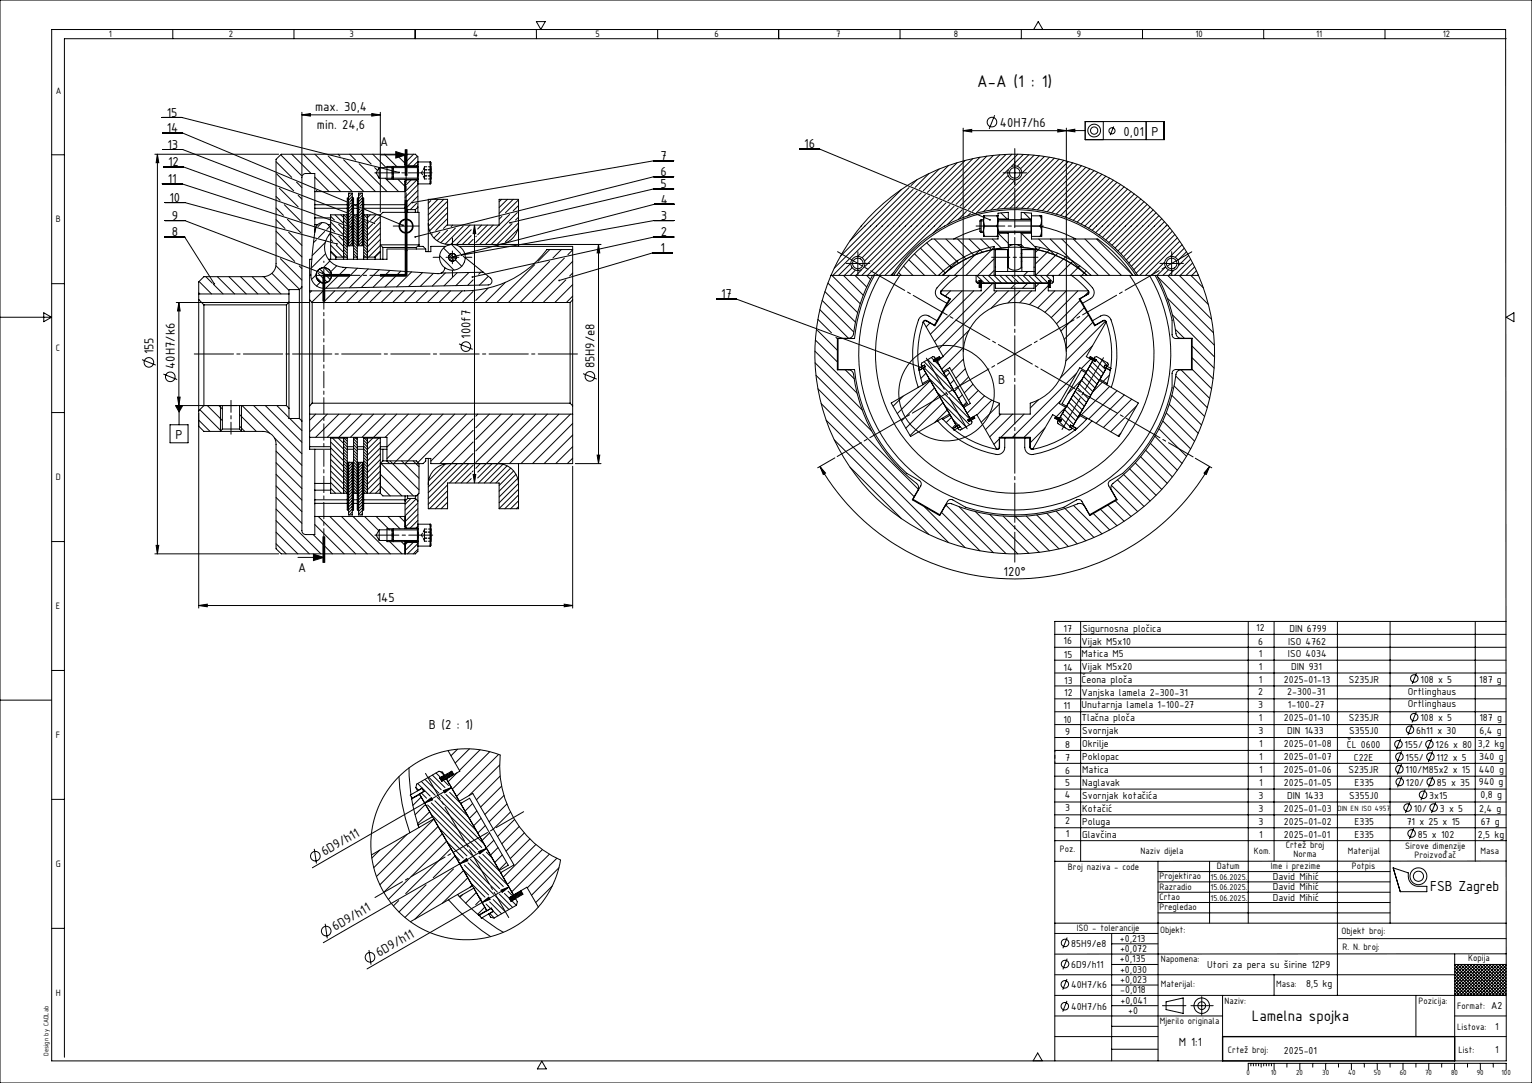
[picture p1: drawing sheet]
<svg xmlns="http://www.w3.org/2000/svg" width="594mm" height="420mm" viewBox="0 0 594 420" stroke-linecap="round" stroke-linejoin="round" font-family="sans-serif">
<defs><g id="words">
<text font-size="7.1" x="378.9" y="33.6">A-A (1 : 1)</text>
<text font-size="6.3" x="485.4" y="395.9">Lamelna spojka</text>
<text font-size="6.1" x="554.5" y="345.6">FSB Zagreb</text>
<g font-size="5.4">
<text x="64.6" y="45.3">15</text>
<text x="122.2" y="43.2">max. 30,4</text>
<text x="64.7" y="51.3">14</text>
<text x="122.9" y="49.9">min. 24,6</text>
<text x="387.7" y="49.1">40H7/h6</text>
<text x="435.7" y="52.7">0,01</text>
<text x="446.5" y="52.7">P</text>
<text x="64.9" y="57.7">13</text>
<text x="147.5" y="56.6">A</text>
<text x="311.9" y="57.5">16</text>
<text x="65.2" y="64.5">12</text>
<text x="256.1" y="62.1">7</text>
<text x="65" y="71.1">11</text>
<text x="256.1" y="68.3">6</text>
<text x="256.1" y="73">5</text>
<text x="65.7" y="78.3">10</text>
<text x="256.2" y="79">4</text>
<text x="66.6" y="85.3">9</text>
<text x="256.2" y="85.3">3</text>
<text x="66.6" y="91.7">8</text>
<text x="256.2" y="91.7">2</text>
<text x="256.1" y="97.8">1</text>
<text x="279.6" y="115.7">17</text>
<text x="182.4" y="131.3" transform="rotate(-90 182.4 131.3)">100f7</text>
<text x="59.5" y="137.4" transform="rotate(-90 59.5 137.4)">155</text>
<text x="67.8" y="143" transform="rotate(-90 67.8 143)">40H7/k6</text>
<text x="230.5" y="142.9" transform="rotate(-90 230.5 142.9)">85H9/e8</text>
<text x="387" y="148.9">B</text>
<text x="68.1" y="170.3">P</text>
<text x="115.6" y="221.7">A</text>
<text x="389.1" y="223.2">120°</text>
<text x="146.1" y="233.5">145</text>
<text x="166.3" y="282.7">B (2 : 1)</text>
<text x="125.8" y="332" transform="rotate(-30 125.8 332)">6D9/h11</text>
<text x="130" y="361" transform="rotate(-30 130 361)">6D9/h11</text>
<text x="147" y="371.2" transform="rotate(-30 147 371.2)">6D9/h11</text>
</g>
<text font-size="4.9" x="457.1" y="405.6">M 1:1</text>
<g font-size="4.2">
<text x="412.4" y="245">17</text>
<text x="419.7" y="245">Sigurnosna pločica</text>
<text x="487.1" y="244.9">12</text>
<text x="499.9" y="245">DIN 6799</text>
<text x="412.4" y="249.8">16</text>
<text x="419.4" y="250">Vijak M5x10</text>
<text x="487.8" y="250">6</text>
<text x="499.4" y="250">ISO 4762</text>
<text x="412.5" y="255.2">15</text>
<text x="419.4" y="254.7">Matica M5</text>
<text x="488.1" y="254.7">1</text>
<text x="499.4" y="254.9">ISO 4034</text>
<text x="412.4" y="260.2">14</text>
<text x="419.4" y="259.7">Vijak M5x20</text>
<text x="488.1" y="259.7">1</text>
<text x="500.6" y="260">DIN 931</text>
<text x="412.6" y="265.2">13</text>
<text x="412.6" y="270">12</text>
<text x="419.4" y="264.7">Čeona ploča</text>
<text x="419.4" y="269.7">Vanjska lamela 2-300-31</text>
<text x="487.8" y="269.7">2</text>
<text x="488.1" y="264.7">1</text>
<text x="497.8" y="264.7">2025-01-13</text>
<text x="499.1" y="269.7">2-300-31</text>
<text x="523" y="264.7">S235JR</text>
<text x="545.9" y="269.4">Ortlinghaus</text>
<text x="550.8" y="264.7">108 x 5</text>
<text x="573.6" y="264.7">187 g</text>
<text x="412.3" y="274.9">11</text>
<text x="419.4" y="274.7">Unutarnja lamela 1-100-27</text>
<text x="487.8" y="274.7">3</text>
<text x="499.4" y="274.7">1-100-27</text>
<text x="545.9" y="274.4">Ortlinghaus</text>
<text x="412.3" y="280.2">10</text>
<text x="419.4" y="279.7">Tlačna ploča</text>
<text x="488.1" y="279.7">1</text>
<text x="497.8" y="279.7">2025-01-10</text>
<text x="523" y="279.7">S235JR</text>
<text x="550.7" y="279.7">108 x 5</text>
<text x="573.6" y="279.7">187 g</text>
<text x="413" y="285.2">9</text>
<text x="419.6" y="284.7">Svornjak</text>
<text x="488" y="284.6">3</text>
<text x="499.1" y="284.6">DIN 1433</text>
<text x="523.1" y="284.6">S355J0</text>
<text x="549.1" y="284.6">6h11 x 30</text>
<text x="573.6" y="284.6">6,4 g</text>
<text x="412.9" y="290">8</text>
<text x="419.6" y="289.6">Okrilje</text>
<text x="488.3" y="289.6">1</text>
<text x="497.8" y="289.6">2025-01-08</text>
<text x="522.2" y="290.2">ČL 0600</text>
<text x="544.6" y="290.2">155/</text>
<text x="556.6" y="290.2">126 x 80</text>
<text x="573" y="289.6">3,2 kg</text>
<text x="412.9" y="295.1">7</text>
<text x="419.6" y="299.8">Matica</text>
<text x="419.6" y="294.8">Poklopac</text>
<text x="488.3" y="299.7">1</text>
<text x="488.3" y="294.6">1</text>
<text x="497.8" y="299.7">2025-01-06</text>
<text x="497.8" y="294.6">2025-01-07</text>
<text x="522.9" y="299.7">S235JR</text>
<text x="524.9" y="295">C22E</text>
<text x="545" y="299.9">110/M85x2 x 15</text>
<text x="545" y="295">155/</text>
<text x="557" y="295">112 x 5</text>
<text x="573.3" y="299.9">440 g</text>
<text x="573.5" y="294.7">340 g</text>
<text x="412.9" y="304.7">5</text>
<text x="412.9" y="300.1">6</text>
<text x="419.6" y="304.8">Naglavak</text>
<text x="488.3" y="304.8">1</text>
<text x="497.8" y="304.8">2025-01-05</text>
<text x="525.2" y="304.8">E335</text>
<text x="545.1" y="304.8">120/</text>
<text x="557.1" y="304.8">85 x 35</text>
<text x="573.4" y="304.5">940 g</text>
<text x="412.8" y="309.7">4</text>
<text x="419.6" y="309.8">Svornjak kotačića</text>
<text x="488" y="309.8">3</text>
<text x="499.1" y="309.8">DIN 1433</text>
<text x="523.1" y="309.8">S355J0</text>
<text x="554.2" y="309.8">3x15</text>
<text x="574" y="309.6">0,8 g</text>
<text x="412.9" y="314.7">3</text>
<text x="419.6" y="314.8">Kotačić</text>
<text x="488" y="314.8">3</text>
<text x="497.8" y="314.8">2025-01-03</text>
<text x="548.2" y="314.8">10/</text>
<text x="558.3" y="314.8">3 x 5</text>
<text x="573.6" y="314.8">2,4 g</text>
<text x="412.9" y="319.7">2</text>
<text x="419.6" y="319.8">Poluga</text>
<text x="488" y="319.8">3</text>
<text x="497.8" y="319.8">2025-01-02</text>
<text x="525.2" y="319.8">E335</text>
<text x="545.4" y="319.8">71 x 25 x 15</text>
<text x="574.1" y="319.8">67 g</text>
<text x="413.3" y="324.7">1</text>
<text x="419.6" y="324.8">Glavčina</text>
<text x="488.3" y="324.8">1</text>
<text x="497.8" y="324.8">2025-01-01</text>
<text x="525.2" y="324.8">E335</text>
<text x="549.7" y="324.8">85 x 102</text>
<text x="573" y="324.8">2,5 kg</text>
<text x="493.5" y="341.3">David Mihić</text>
<text x="493.5" y="345.3">David Mihić</text>
<text x="493.5" y="349.3">David Mihić</text>
<text x="434.2" y="365.3">+0,213</text>
<text x="415.4" y="367.3">85H9/e8</text>
<text x="434.3" y="369.2">+0,072</text>
<text x="415.4" y="375.5">6D9/h11</text>
<text x="434.2" y="373.2">+0,135</text>
<text x="434.3" y="377.2">+0,030</text>
<text x="468.1" y="375.5">Utori za pera su širine 12P9</text>
<text x="415.3" y="383.3">40H7/k6</text>
<text x="434.3" y="381.3">+0,023</text>
<text x="506.4" y="382.9">8,5 kg</text>
<text x="434.3" y="385.2">-0,018</text>
<text x="434.4" y="389.3">+0,041</text>
<text x="415.3" y="391.8">40H7/h6</text>
<text x="437.4" y="393.3">+0</text>
<text x="579.7" y="399.4">1</text>
<text x="497.8" y="408.6">2025-01</text>
<text x="579.7" y="408.5">1</text>
</g>
<g font-size="3.9">
<text x="42.2" y="14.3">1</text>
<text x="88.8" y="14.2">2</text>
<text x="135.5" y="14.3">3</text>
<text x="183.5" y="14.3">4</text>
<text x="230.8" y="14.3">5</text>
<text x="277" y="14.3">6</text>
<text x="324.2" y="14.3">7</text>
<text x="369.8" y="14.3">8</text>
<text x="417.6" y="14.3">9</text>
<text x="463.5" y="14.3">10</text>
<text x="510.3" y="14.3">11</text>
<text x="559.4" y="14.3">12</text>
<text x="21.7" y="36.3">A</text>
<text x="21.7" y="86.3">B</text>
<text x="21.7" y="136.3">C</text>
<text x="21.7" y="186.3">D</text>
<text x="21.7" y="236.3">E</text>
<text x="21.7" y="286.3">F</text>
<text x="498.6" y="329">Crtež broj</text>
<text x="544.8" y="329.4">Sirove dimenzije</text>
<text x="410.9" y="330.5">Poz.</text>
<text x="442.2" y="331.2">Naziv dijela</text>
<text x="486.1" y="331.2">Kom.</text>
<text x="501.6" y="332.5">Norma</text>
<text x="522.6" y="331.2">Materijal</text>
<text x="548.5" y="332.8">Proizvođač</text>
<text x="574.1" y="331">Masa</text>
<text x="21.7" y="336.3">G</text>
<text x="414.1" y="337.4">Broj naziva - code</text>
<text x="449.6" y="341">Projektirao</text>
<text x="471.8" y="337">Datum</text>
<text x="492.7" y="336.9">Ime i prezime</text>
<text x="524.2" y="337">Potpis</text>
<text x="449.6" y="345.1">Razradio</text>
<text x="449.6" y="353">Pregledao</text>
<text x="449.6" y="349">Crtao</text>
<text x="417.5" y="361.1">ISO - tolerancije</text>
<text x="449.8" y="362">Objekt:</text>
<text x="520.2" y="362.4">Objekt broj:</text>
<text x="520.5" y="368.3">R. N. broj:</text>
<text x="450.1" y="373.2">Napomena:</text>
<text x="569.3" y="372.8">Kopija</text>
<text x="450.1" y="382.9">Materijal:</text>
<text x="494.9" y="382.9">Masa:</text>
<text x="21.7" y="386.3">H</text>
<text x="474.8" y="389.2">Naziv:</text>
<text x="550" y="389.2">Pozicija:</text>
<text x="565" y="391.3">Format: A2</text>
<text x="449.7" y="397.2">Mjerilo originala</text>
<text x="565" y="399.3">Listova:</text>
<text x="476.1" y="408.3">Crtež broj:</text>
<text x="565.5" y="408.3">List:</text>
</g>
<g font-size="3.5">
<text x="469.4" y="341.2">15.06.2025.</text>
<text x="469.4" y="345.2">15.06.2025.</text>
<text x="469.4" y="349.2">15.06.2025.</text>
</g>
<text font-size="3.2" x="518.6" y="314.5">DIN EN ISO 4957</text>
<g font-size="3.1">
<text x="483.3" y="416.9">0</text>
<text x="492.7" y="416.9">10</text>
<text x="502.6" y="416.9">20</text>
<text x="512.7" y="416.9">30</text>
<text x="522.8" y="416.9">40</text>
<text x="532.7" y="416.9">50</text>
<text x="542.7" y="416.9">60</text>
<text x="552.5" y="416.9">70</text>
<text x="562.6" y="416.9">80</text>
<text x="572.6" y="416.9">90</text>
<text x="582.1" y="416.9">100</text>
</g>
<text font-size="2.8" x="18.9" y="409.5" transform="rotate(-90 18.9 409.5)">Design by CADLab</text>
</g></defs>
<g fill="none" stroke="#000" stroke-width=".39">
<path d="M0 0h594v420h-594zM20 11.4h563.8l.2 400h-564zM67 11.4v3.6M114 11.4v3.6M161 11.4v3.6M208 8.4h3.4l-1.7 3zM208 11.4v3.6M255 11.4v3.6M301.9 11.4v3.6M349 11.4v3.6M396 11.4v3.6M400.8 11.4l1.8-3 1.7 3"/>
<path d="M443 11.4v3.6M490 11.4v3.6M537 11.4v3.6M584 15h-559v395M60 59.8h48.1M61 59.8v155M61 59.8l.6 3.3h-1.1zM62.9 45.6h7.6l84.3 21.3M63.1 51.6h7.6l85.5 35.8M63.1 58h7.7l74.3 28.6M113.1 59.8l7.5 7.5M117.1 44.5l3.2-.5v1z"/>
<path d="M117.1 43.6v24.2M117.1 44.5h30.4M117.6 59.8l14.5 14.5M122.1 59.8l14.5 14.5M131.1 59.8l.8 .8M135.6 59.8l2.3 2.3M140.1 59.8l3.8 3.8M144.1 44l3.4 .5-3.4 .5zM144.5 59.8l5.2 5.2M147.5 43.6v38.7M149 59.8l4.8 4.7M153.5 58.8l3.9 1.3-3.9 1.2z"/>
<path d="M153.5 59.8l3.6 3.5M157.1 59.8v4.7M157.1 58v10zM157.5 58v10M157.8 58v10M158.1 59.8l-1 1.1M160.3 59.8l-3.2 3.3M310.1 57.8h7.7l66.1 27.4M373.5 50.7l3.3-.5v1zM373.5 49.7v86.6M373.5 50.7h40M385.7 44.7l-2.2 5.3"/>
<path d="M390.1 59.9l-19.4 19.4M392.4 59.8l-20.1 20.1M394.6 59.8l-20.8 20.8M396.8 59.9l-4.7 4.6M398.9 60l-4.4 4.4M410.1 50.2l3.4 .5-3.4 .5zM413.5 50.7l3.2-.6 .1 1zM413.5 49.7v86.6M420.8 47.1h30.6v7.1h-30.6zM420.8 50.6l-7.3 .1M427.8 47.1v7.1M431.8 49.1l-1.3 3.3"/>
<path d="M444.4 47.1v7.1M20 60h5M62.9 71.3h7.7l63.3 20.5 .8 .8M63.4 64.7h7.7l64.9 23.4M64 78.5h7.6l59 16.1M107 62.7l6.1 6.1M107 76.2l1.6 1.5M107.2 67.4l6.7 6.6M108.3 73l7.3 7.2M108.8 60l8.3 8.3M110.2 79.4l6.3 6.3M115 70.6l2.1 2.1"/>
<path d="M115.6 75.8l1.5 1.4M122.1 68.7l5.5 5.6M122.1 74.3v-7h-3.6a1.51 1.51 0 0 0-1.4 1.5v42.5M122.1 74.3v5.1M122.1 79.4h12.6M122.1 79.4v5.1M122.7 73.9l.4 .4M127.2 60.4l13.9 13.9M133.2 62l12.4 12.3M134.7 77.3l.4-.5h-.4v22.9M134.7 79.5l.4 .5M134.7 77.8h.1"/>
<path d="M134.7 76.9l.4 .6M134.7 78.9v.1M135.1 79.1h.1M135.1 79.3l-.4 .5M135.6 74.9l-.5 .5M135.7 79.3l-.6 .6M136.5 79.6l-1.8 1.9M136.6 76.1l-1.7 1.8M136.6 79.7l.5 .5M136.6 78.1l.5 .4M136.6 77.2l.5 .5M136.6 75.1l-1.5 1.4"/>
<path d="M136.6 77.3l-.9 .9M136.6 78.4l-.1 .1M136.6 76.8h.5M136.8 76.8l-.2 .2M137 76.8l.1 .1M137.1 77.3l-.5 .5M137.1 79.9l-.5 .5M137.1 78.2l-.4 .5M137.1 79.4h1.4M137.1 76.8v22.9M138.5 79.1l.5 .5M138.5 77.5l.5 .4-.5 .5"/>
<path d="M138.5 78.3l.5 .5-.5 .5M138.7 76.8l.3 .3M139 76.8h-.5v22.9M139.2 63.5l10.9 10.8M140.1 74.9l-1.1 1.1M140.5 75.6l-2 2M140.5 79.4l.5 .5M140.5 78.6l.5 .5M140.5 77.7l.5 .5M140.5 76.9l.5 .5M140.5 77.9l-1.5 1.4M141 77.7l-.5 .5"/>
<path d="M141 76.8l-.5 .5M141 78.5l-1.4 1.4M141 76.8l-.5-.1-1.5 1.5M141 76.8v22.9M145.3 65l1.1 1.1M147 65v4.1M147 65h14.9M147 65l-1.2 2 1.2 2.1M147.5 60.1h9.9M149.4 69.1l5.2 5.2M152 65l.5-.5v5.1l-.5-.5zM154.3 69.6l2.8 2.7"/>
<path d="M157 69.6h.1M157.1 79.4h-16.1l-.5 .5M157.1 69.6v10.7M157.1 63.8l.5 .5M157.1 77.7v29.1M157.5 77.7v29.1h-10M157.6 64.3v.2M157.6 69.6v.2M157.6 69.8l-.5 .5M157.6 69.8h3.9M157.6 64.3h3.9M157.8 77.7v29.1"/>
<path d="M159.3 69.8l-2.2 2.3M159.8 78.3l-2.4 2.4M161.5 69.6v.2M161.5 64.3v.2M161.5 69.8l.5 .5M161.6 69.8l-4.5 4.5h-35M161.6 78.8l-2.5 2.5M161.8 60.6l-3.7 3.7M161.9 69.1h-14.9M161.9 69.6l.1 .2M161.9 64.5v5.1M161.9 64.5h-11.9v5.1h11.9"/>
<path d="M162 76.1l-1.9 1.9M162 62.6l-1.7 1.7M162 73.8l-4.9 5M162 71.6l-4.9 5M162 64.4l-.1 .1M162 62.8v-2l-1-1h-52l-2 2v40.5a4.9 4.9 0 0 1-4.9 5h-23l-2.1 2v6.8M162 62.8v8.5M162 71.3h4.8M162 62.8h4.8M162 71.3v9M162 63.8l-.5 .5M166.8 62.8l.2 .2v8.1l-.2 .2"/>
<path d="M166.8 62.8v8.5M167 77.8l-.9 1M169.8 77.3l-3.7 3.8M172 77.3l-5.9 6M173.5 78.1l-7.4 7.4M194.5 77.3l-1 .9M196.7 77.3l-3.2 3.2M199 77.3l-5.5 5.4M201 77.5l-5 5M201 79.7l-2 2.1M261.2 73.3h-7.7l-55.8 13.1M261.2 62.4h-7.7l-93.6 16.1"/>
<path d="M261.2 68.5h-7.7l-92.5 23.4M261.4 79.2h-7.7l-78.2 20.4-1.2 1.2M349.6 73.4l-20 20M352.5 72.8l-26.6 26.6M354 73.4l-30.5 30.6M355.5 69.7l-2.3 2.3M355.6 74.1l-32.7 32.7M357.2 74.7l-24.6 24.6M358.8 75.4l-24.5 24.5M360.2 67.3l-5.4 5.4M360.4 76l-25.1 25.2M362 76.7l-27 27"/>
<path d="M363.6 77.4l-29.4 29.4M364.2 65.5l-7.8 7.8M365.2 78l-28.8 28.8M366.7 78.7l-28.1 28.1M367.8 64.2l-9.8 9.8M368.3 79.4l-27.4 27.4M371.1 63.1l-11.5 11.5M374.2 62.2l-13 13.1M377.2 61.5l-14.4 14.4M380 61l-15.7 15.6M382.6 60.6l-16.7 16.7M385.2 60.2l-17.7 17.7"/>
<path d="M387.7 60l-18.6 18.6M390.8 68.1l-13.8 13.8M390.9 65.7l-15.5 15.5M390.9 67h5.1M391.8 69.4l-13.2 13.1M393.5 64.5v5.1M393.5 69.9l-12.1 12.1M401 60.2l-5.3 5.2M403 60.4l-6.7 6.7M405 60.7l-20.8 20.8M406.9 61l-20.1 20.1M408.8 61.3l-19.5 19.5"/>
<path d="M410.6 61.7l-18.9 19M412.5 62.2l-18.6 18.5M414.2 62.6l-18.1 18.2M416 63.1l-17.8 17.8M417.7 63.7l-17.4 17.4M419.3 64.3l-17.1 17.1M421 64.9l-16.9 16.8M422.6 65.5l-16.6 16.6M424.2 66.2l-16.4 16.3M425.7 66.8l-16.2 16.2M427.2 67.6l-15.9 16M428.8 68.3l-15.9 15.9"/>
<path d="M430.2 69.1l-15.7 15.7M431.7 69.9l-15.6 15.5M433.1 70.7l-15.4 15.4M434.5 71.6l-15.3 15.3M435.9 72.4l-15.2 15.2M437.2 73.3l-15.1 15.2M438.5 74.2l-15 15.1M439.8 75.2l-14.9 15M441.1 76.2l-14.9 14.9M442.3 77.2l-14.8 14.9M443.6 78.2l-14.9 14.8M444.8 79.3l-14.8 14.8"/>
<path d="M64 91.9h7.6l11.5 18.1M64 85.5h7.6l53.5 20.5M107 80.7l2.9 2.8M107 85.2l3.5 3.4M107 89.7l10.1 9.9M107 94.1l7.3 7.3M111.4 85.1l5.3 5.2M111.9 90l5.2 5.2M122.1 84.5v2.6M122.1 87.1v3M122.1 80.8h12.6M122.1 84.5h6.1"/>
<path d="M122.1 87.1h1.1M122.5 88.7l-.3 .3M122.7 93l-1.2 1.1M124.8 86.3l-1.5 1.6M125.9 89.8l-2.4 2.4M126.1 94.1l-5.1 5M126.2 98.4l-5.4 5.5M127.2 87.1h1M127.8 87.9l-1.1 1.1M128.2 83.9l1.4 1.4M128.2 90.6l6.5 6.4M128.2 88.4l1.6 1.6"/>
<path d="M128.2 86.1l4.9 4.9M128.2 97.3l2.4 2.4M128.2 95.1l4.6 4.6M128.2 92.8l.8 .8M128.2 97.7v2.9M128.2 97.7l2 2M129.9 83.3l3.3 3.3M130.2 99.7v.9M130.2 99.7h4.5M130.4 95.1l4.3 4.2M131.3 87l3.8 3.9M131.4 91.5l3.3 3.3"/>
<path d="M132.1 83.3l2.6 2.5M133.2 90l1.5 1.4M133.2 87.8l1.5 1.4M133.2 85.5l1.5 1.4M133.2 92.2l1.5 1.5M133.2 99l.7 .7M133.2 96.7l1.5 1.5M133.2 94.5l1.5 1.4M133.2 83.3v17.3M133.2 83.3l1.5 1.4M134.4 83.3l.7 .9M134.7 94.6l.4 .5"/>
<path d="M134.7 93.8l.4 .5M134.7 92.9l.4 .5M134.7 92.1l.4 .5M134.7 91.2l.4 .5M134.7 89.6l.4 .5M134.7 88.7l.4 .5M134.7 87l.1 .2M134.7 86.2l.4 .5M134.7 85.4l.4 .4M134.7 84.5l.4 .5M134.7 82h.1M134.7 81.2l.4 .5"/>
<path d="M134.7 80.3l.4 .5M134.7 99.7v.9M134.7 83.3h-6.5v14.4M134.7 83.1v.1M135.1 83.2v.1M135.1 88.4h.1M135.1 95.3h.1M135.1 80.1l-.4 .5M135.1 81.8l-.2 .3M135.1 83.5l-.4 .5M135.1 85.2l-.4 .5M135.1 86l-.4 .5"/>
<path d="M135.1 86.9l-.3 .3M135.1 88.6l-.4 .5M135.1 89.4l-.4 .5M135.1 90.3l-.4 .5M135.1 91.9l-.4 .5M135.1 92.8l-.4 .5M135.1 93.6l-.4 .5M135.5 88.5l-.4 .3M135.9 83.6l-1.2 1.3M136.6 95.2v-20.3h-1.5v20.4M136.6 85.4l.5-.5 1.4 1.4M136.6 88.8l.5-.5 1.4 1.4"/>
<path d="M136.6 94.9l.4 .4h-2.3M136.6 94l.5 .5M136.6 89.8l.5 .5M136.6 89l.5 .5M136.6 88.1l.5 .5M136.6 87.3l.5 .5M136.6 83.9l.5 .5M136.6 82.3l.5 .4M136.6 81.4l.5 .5M136.6 93.2l.5 .5M136.6 92.3l.5 .6M136.6 91.5l.5 .5"/>
<path d="M136.6 86.4l.5 .6M136.6 85.6l.5 .5M136.6 84.8l.5 .5M136.6 80.6l.5 .5M136.6 80.7l-1.5 1.4M136.6 81.8l-.7 .7M136.6 84l-1.5 1.5M136.6 85.1l-1.5 1.5M136.6 87.4l-.5 .5M136.6 88.5l-1.5 1.5M136.6 91.9l-1.5 1.4M136.6 94.1l-1.2 1.2"/>
<path d="M136.8 95.3l.3-.3 1.4 1.5M137.1 84.1l-.5 .5M137.1 86.6l-.5 .5M137.1 89.1l-2.4 2.5M137.1 90l-.5 .5M137.1 90.8l-.5 .5M137.1 91.7l-.5 .5M137.1 92.5l-2.4 2.5M137.1 92.8l1.4 1.4M137.1 86l1.4 1.5M137.1 81.5l-.5 .6M137.1 82.4l-.4 .4"/>
<path d="M137.1 85.8l-1.6 1.6M137.1 87.4l-.5 .6M137.1 93.3l-.5 .6M137.1 94.2l-.5 .5M137.1 91.2l-.5-.5-1.5 1.5M137.1 93.9l1.4 1.4M137.1 91.6l1.4 1.5M137.1 90.5l1.4 1.5M137.1 87.2l1.4 1.4M137.1 99.5l.2 .2M137.1 98.4l1.3 1.3M137.1 97.2l1.4 1.5"/>
<path d="M137.1 96.1l1.4 1.5M137.1 89.4l1.4 1.5M137.1 99.7v.9M137.1 99.7h1.4M137.1 83.3h1.4M137.5 84.2l1 1M138.5 85l.5 .5-.5 .5M138.5 85.9l.5 .4-.5 .5M138.5 88.4l.5 .5-.5 .5M138.5 91.8l.5 .5-.5 .4M138.5 90.9l.5 .5-.5 .5M138.5 89.3l.5 .5"/>
<path d="M138.5 83.4l.3 .2M138.5 93.5l.5 .5M138.5 92.6l.5 .5M138.5 87.6l.5 .5M138.5 86.7l.5 .5M138.5 80.8l.5 .5-.5 .5M138.5 94.3l.5 .5-.5 .5h2.5M138.5 95.2l.2 .1M138.5 90.1l.5 .5M138.5 82.5l.5 .5M138.5 81.7l.5 .5M138.5 99.7v.9"/>
<path d="M138.5 80.8l-1.4-.1-.5 .5M138.9 80.6l-.4 .3M139 84.8l-.5 .3M139 95.3v-20.4h1.5v20.4M139 82.1l-.5 .5M139 83l-.5 .5M139 88l-.5 .5M139 93.1l-.5 .5M139 89.7l-.5 .5M139 93.9l-.5 .5M139.2 84.8l-.2 .1M139.6 81l-.6 .6"/>
<path d="M140 85.1l-1 1M140.4 81.3l-1.4 1.4M140.5 88.2l.5-.4 1.5 1.3M140.5 92.9l.5 .5M140.5 92.1l.5 .5M140.5 91.2l.5 .5M140.5 89.5l2 1.9M140.5 87l.5 .5M140.5 86.2l.5 .5M140.5 83.6l.5 .5M140.5 94.6l.5 .5M140.5 88.7l.5 .5"/>
<path d="M140.5 83.5l-.6 .5M140.5 90.4l.5 .5M140.5 82.8l.5 .5h6.5v14.4M140.5 93.7l.5 .5M140.5 87.8l.5 .6M140.5 81.9l.5 .6M140.5 80.1l-.1 .1M140.5 86.9l-1.5 1.4M140.5 88l-1.5 1.4M140.5 90.2l-1.5 1.5M140.5 91.4l-1.5 1.4M140.5 93.6l-1.5 1.5"/>
<path d="M140.5 94.7l-.6 .6M140.5 85.4l.5 .4M140.6 81.4l-.1 .1M140.8 85.5l-2.3 2.2M140.9 81.5l.1 .1M141 98.9l.8 .8M141 97.8l1.5 1.4M141 96.6l1.5 1.5M141 95.5l1.5 1.5M141 94.4l1.5 1.5M141 93.3l1.5 1.4M141 92.2l1.5 1.4"/>
<path d="M141 91l1.5 1.5M141 88.8l1.5 1.5M141 86.6l1.5 1.4M141 84.3l.3 .2M141 80.2l-.2 .2M141 82.7l-.5 .5M141 83.6l-.5 .4M141 86.9l-.5 .5M141 88.6l-2.5 2.4M141 81.9l-1.9 1.8M141 90.3l-.5 .5M141 89.4l-.5 .5"/>
<path d="M141 84.4h-.1M141 86.1l-.5 .5M141 91.1l-.5 .5M141 92l-2 1.9M141 92.8l-.5 .5M141 93.6l-.5 .5M141 94.5l-.5 .5M141 99.7v.9M141 99.7h4.5M141 80.8h16.1M141.1 83.3l1.4 1.3M141.1 85.6l1.4 1.3"/>
<path d="M142.2 83.3l.3 .2M142.5 83.3v17.3M142.9 86.3l-.4 .4M143.6 83.3l-1.1 1.1M144.5 86.9l-2 2M145.5 99.7v.9M145.6 83.5l-1.9 2M147.2 84.2l-1.9 1.9M147.5 86.2l-5 5M147.5 88.4l-5 5M147.5 90.7l-5 5M147.5 92.9l-5 5"/>
<path d="M147.5 95.2l-4.6 4.5M147.5 97.4l-2.4 2.3M147.5 97.7v2.9M147.5 83.3l.9-.9h14.1v12.6M147.5 97.7l-2 2M148.4 96v4.6M148.4 96h13M150 96.6h15.1M150 96.7v3.9h-22.6M154.9 87.7h5M157.1 80.3v2.1M157.1 80.3l.9 1"/>
<path d="M158 81.3v1.1M158 81.3h3M161 81.3v1.1M161.4 96v.7M162 80.3v2.1M162 80.3l-1 1M162.5 95h-15l.9 1M162.5 95v.7M162.5 95l-1.1 1M162.5 95.5h1.5l1.1 1.1M166.1 86.8a8 8 0 0 0 8 8M166.1 86.8v10.8"/>
<path d="M166.1 86.8v-9.5h7.4v10h20v-10h7.5v9.5M167.6 90.8l-.3 .2M170.5 99.2l5.5 5.6M170.6 90l-2.4 2.3M171.9 96.2l2.5 2.5M172.8 95.5h-5.8v2.1h-1.9v-1M172.9 99.8h5M173.5 87l-1.6 1.6M173.5 80.3l-7.4 7.4M173.5 82.5l-7 7.1M173.5 84.8l-4.6 4.6M173.6 89.2l-4.1 4.2"/>
<path d="M174.1 94.8v.2M174.1 94.8h18.9M175.1 94.8l3.5 3.5M175.4 97.3v5M175.5 87.3l-.6 .6M175.7 98.3l-1.7 1.8M176.3 100l-1.3 1.3M176.5 98.7l-.3 .2M176.6 88.5l-5.7 5.6M178.1 95.5h43.9v20.8M179.6 87.7l-7 7M179.6 99.4l.8 .7"/>
<path d="M180.4 100l7 5.6M182.2 87.3l-7.5 7.5M182.7 91.4l-3.5 3.4M182.7 89.1l-5.7 5.7M183.4 92.8l-1.9 2M184 87.3l.5 3.3h-1.1zM184 87.3v100M184.7 91.6l-.2 .2M186.7 87.3l-1.5 1.5M189 87.3l-3.8 3.8M191.2 87.3l-6.7 6.8M193 94.8v.7"/>
<path d="M193.5 87.3l-7.5 7.5M194.1 94.8h38.9M194.6 83.9l-1.1 1.1M197.6 83.2l-4.1 4M198.5 86.7l-8 8.1M200.6 82.4l-12.4 12.4M200.7 89l-4.7 4.8M201 84.2l-1.1 1.2M201 86.4l-8.1 8.2M201 86.8a8 8 0 0 1-8 8M201 86.8v8.7M213.1 96.8l-4.5 4.5"/>
<path d="M217.6 96.8l-3.2 3.3M222 96.9l-1.8 1.9M222 96.8h-9.9a39.8 39.8 0 0 1-32 16h-60M232.1 94.8l.5 3.3h-1.1zM232.1 94.8v85M260.8 98.1h-7.7l-36.3 10.7M261.3 91.9h-7.7l-70.4 15.5M261.3 85.5h-7.7l-74.6 13.4M332.6 99.7v5M354.5 98.4l8.4 8.4M356.9 96.2l9.6 9.7M359.3 94.2l9.7 9.7"/>
<path d="M362.3 92.7l9.4 9.4M366.8 92.7l7.7 7.8M369.9 80l-26.8 26.8M371.3 92.7l6.3 6.3M371.5 80.7l-9.7 9.7M373.1 81.3l-5.8 5.8M374.7 82l-3.2 3.1M375.8 92.7l5.1 5.1M376.3 82.6l-1.1 1.1M379.8 97l-9.7 9.8M379.9 85.7h1.5M379.9 89.7h1.5"/>
<path d="M379.9 85.7v4M379.9 88.6a50.7 50.7 0 0 0-10.1 4.1M379.9 89.7l.5 .5M380.3 92.7l4.2 4.2M380.4 85.2v5M380.4 85.2l-.5 .5M380.4 85.2h1M380.4 90.2h1M381.4 85.7v4M381.4 89.7l.3 2M381.4 89.7v2h.3M381.4 85.7l.3 2"/>
<path d="M381.7 83.7l-.3 2M381.7 87.7l-.3 2M381.7 87.7h4.9M381.7 91.7h4.9M384.7 92.7l3.6 3.5M385.4 96.8h5.5M385.4 95.9l-10.9 10.9M385.9 96.8v8.5M386.6 83.7l.4 2M386.6 87.7l.4 2M386.6 91.7h.4M387 85.7h12.7"/>
<path d="M387 89.7h12.7M387 91.7v1h-25.7a55.5 55.5 0 0 0-13.6 14.1M387 83.7v-1l3.9-.3v2.5M387 85.7v4M387 89.7l-.4 2M387 83.7v2M387 83.7h-5.6v2M387 89.7v2M387 85.2h12.7M387 90.2h12.7M387 84.9h3.9M387 85.7l-.4 2"/>
<path d="M388.1 82.6l2.4 2.3M390.7 96.8v8.5M390.7 98.3h.2M390.9 96a41 41 0 0 0-25.5 10.8 41.3 41.3 0 0 1 56.1 0 41.1 41.1 0 0 0-25.5-10.8M390.9 96v6.7a1.4 1.4 0 0 0 1.2 1.8l1.4 .3 1.9-.6a1.2 1.2 0 0 0 .6-1.5v-6.7M390.9 95.8a3.7 3.7 0 0 1 5.1 0M390.9 84.9v.3M390.9 90.2v.2M390.9 94.9h5.1l1.1 1.1M390.9 90.4h-3.9l3.9 4M390.9 90.4v5.6M396 90.2v.2"/>
<path d="M396 84.9v.3M396 84.9v-2.5l3.9 .3v10h25.7a56.1 56.1 0 0 1 13.6 14.1M396 90.4v5.6M396 96.8h5.5M396 98.3h.2M396 84.9h3.9M396 90.4l6.4 6.5M396.2 96.8v8.5M396.9 82.4l2.6 2.5M399.7 90.2l.2 .2h-3.9M399.7 85.2v5M399.9 85l-.2 .2"/>
<path d="M399.9 87.7h3.4M399.9 83.7h3.4M399.9 91.7h3.4M400.9 96.8v8.5M402.7 92.7l6.2 6.2M403.3 87.7a3.6 3.6 0 0 1 0 4M403.3 83.7a3.6 3.6 0 0 1 0 4M403.3 83.7l.6 .1v7.8l-.6 .1M403.3 96l-1.8 1.9M403.9 87.9a51.1 51.1 0 0 1 13.2 4.8M406.9 97l-5.4 5.4M407.2 92.7l13 13"/>
<path d="M410.1 98.2l-8.6 8.6v-11.3a42.8 42.8 0 0 1 21.6 11.3M411.7 92.7l14.1 14.1M413.1 99.6l-7.1 7.2M416.2 92.7l14.1 14.1M420.7 92.7l14.1 14.1M425.2 92.7l13.9 13.9M445.9 80.3l-14.7 14.8M447.1 81.4l-14.8 14.8M448.2 82.5l-14.7 14.8M449.4 83.6l-14.8 14.8M450.5 84.8l-14.9 14.8M451.5 86l-14.8 14.8"/>
<path d="M452.5 87.2l-14.8 14.8M453.6 88.4l-14.9 14.9M454.3 99.7v5M454.6 89.7l-15 14.9M455.5 90.9l-15 15M456.5 92.2l-14.6 14.6M457.4 93.5l-13.3 13.3M458.3 94.9l-4.5 4.5M459.2 96.3l-3.5 3.4M460 97.7l-3.2 3.2M460.9 99.1l-3.8 3.8M20 110h5"/>
<path d="M68.3 117.3h51.8M69.4 117.3l.4 3.3h-1zM69.4 117.3v47.4M77 113.5l.5 .5M77 116.1l2.1 2.1M77 116.1v43.2M77 114h35M77.2 109.2l4.8 4.8M79.1 118.2v39.1l-2.1 2M79.1 118.2h32M79.8 107.3l2.5 2.5M82.8 110.3l3.7 3.7"/>
<path d="M84.3 107.3l6.7 6.7M88.8 107.3l6.7 6.7M93.3 107.3l6.7 6.7M97.8 107.3l6.7 6.7M102.2 107.3l6.7 6.7M105.4 106l6.6 6.6M107 103.1l9.1 9.1M108.7 100.3l8.4 8.3M111.1 118.2v39.1M112 117.2v41.1M112 117.2l-.9 1M116 103.1l1.1 1.1"/>
<path d="M116.1 112.3v50M116.1 112.3h-4.1v4.9M117.1 111.3v52M117.1 111.3l-1 1M120.1 116.3v41.1M120.1 116.3l.9 1M120.8 112.8l-.7 .8M120.9 100.6h-.8v15.7M121 117.3v39.1M121 117.3h100.1M122.6 106.6l-1.8 1.8M122.6 107.5l2.3 2.2"/>
<path d="M123.3 105.9l3.6 3.6M123.9 104.3l4.2 4.1M124.2 109.4l-1.5 1.5M125.2 106.8v10M125.3 112.8l-4.4 4.4M125.6 104.3v12.5M125.6 106.4h10M125.6 107.1h10M125.7 103.8l2.9 2.9M125.9 106.8v10M127.9 101.2l-2.6 2.6M129.8 112.8l-4.5 4.5"/>
<path d="M130.6 103.1l-2.4 2.3M134.3 112.8l-4.5 4.5M134.4 103.7l-8.1 8.1M135.6 106.8h-12.6M138.6 104l-7.7 7.7M138.8 112.8l-4.5 4.5M142.8 104.3l-7.3 7.3M143.3 112.8l-4.5 4.5M147 104.6l-6.9 6.9M147.5 106.4h10M147.5 107.1h10M147.8 112.8l-4.5 4.5"/>
<path d="M151.2 104.9l-6.6 6.5M152.3 112.8l-4.6 4.5M155.4 105.1l-6.2 6.2M156.7 112.8l-4.4 4.5M159.6 105.4l-5.8 5.8M161.2 112.8l-4.5 4.5M163.8 105.7l-5.4 5.4M165.7 112.8l-4.5 4.5M168 106l-5 5M170.2 112.8l-4.5 4.5M172.5 103.8a2.53 2.53 0 0 1-1.4 2.1M172.7 105.9l-5.1 5.1"/>
<path d="M174.7 112.8l-4.5 4.5M176.6 100.8l2.4 2.5M177.2 105.8l-5 5.1M179.2 112.8l-4.5 4.5M181.8 105.7l-5.1 5.1M183.4 113l-4.2 4.3M183.4 108.5l-2.1 2.2M186.4 105.6l-.8 .8M187.4 105.6l2.8 2.3a1.49 1.49 0 0 1 .5 1.6 1.49 1.49 0 0 1-1.4 1l-63.6 1.3a5.1 5.1 0 0 1-5.2-5.2l1.4-15.5a4.3 4.3 0 0 1 2.2-4.6 2.99 2.99 0 0 1 3.5 1 2.99 2.99 0 0 1-.1 3.7 7.7 7.7 0 0 0 5.5 12.5l36.8 2.4 1.3-.2M187.4 105.6l-16.3 .3M189.3 111.7l-4.8 4.8M189.3 107.2l-3.4 3.4"/>
<path d="M196 109.5l-7.8 7.8M207.3 102.6l-14.6 14.7M213.1 101.4l-16 15.9M218.8 100.1l-17.2 17.2M219.4 108.5l-8.8 8.8M221.1 117.3v39.1M222 105.9l-1.1 1.2M222 101.4l-15.9 15.9M222 110.4l-6.9 6.9M222 114.8l-2.4 2.5M222 116.3v41.1M222 116.3l-.9 1"/>
<path d="M277.8 116h7.7l71.9 26.6M318.8 116.5l12.2 12.2M319.8 113.1l11.9 11.8M321 109.8l11.5 11.5M322.2 106.8a77.5 77.5 0 0 1 71.2-47 77.5 77.5 0 0 1 71.3 47M322.2 106.8a77.5 77.5 0 0 0 71.2 108 77.5 77.5 0 0 0 71.3-108M322.2 106.8h46M322.5 106.8l11.1 11M327 106.8l7.7 7.7M329.8 102.2l-4.6 4.6M330.1 102.2h5M330.3 103.9l-2.9 2.9"/>
<path d="M331.5 106.8l4.6 4.5M331.6 104.8l-1.9 2M334.1 104.6l-2.2 2.2M336 106.8l1.5 1.5M338.3 106.8a68.5 68.5 0 0 0-7.6 23.3l-.7 .8-1 .3M339 106.8a70.7 70.7 0 0 0-7.8 24.5h-6.3v12h6.3a64.5 64.5 0 0 0 20.4 40.3l4.8 2.8a1.49 1.49 0 0 1 .6 2l-3 5.2 10.4 6 3-5.2a1.51 1.51 0 0 1 2-.5l4.9 2.8a62.5 62.5 0 0 0 38.3 0l4.8-2.8a1.49 1.49 0 0 1 2.1 .5l3 5.2 10.4-6-3-5.2a1.49 1.49 0 0 1 .6-2l4.8-2.8a62.2 62.2 0 0 0 19.1-33.2v-5.6a1.45 1.45 0 0 1 1.6-1.5h6v-12h-6a1.45 1.45 0 0 1-1.6-1.5 31.1 31.1 0 0 0-2.6-14.6l-3.9-8.4M341.2 106.8a60.5 60.5 0 0 0 52.3 91 60.5 60.5 0 0 0 52.2-91M345.8 106.8a56.6 56.6 0 0 1 95.3 0M346.5 106.8a56 56 0 0 1 93.9 0M346.5 105.6l-1.1 1.2M348.4 105.7l1.1 1.1M348.9 106.8a54 54 0 0 0 44.6 84.5 54 54 0 0 0 44.5-84.5"/>
<path d="M350.3 103.2l3.7 3.6M352.4 100.7l6.1 6.1M363.9 106.8a42.8 42.8 0 0 1 21.5-11.3v11.3l3 3M364.9 112.8l-.1 .6 .4 .6 3.3 1.9-6 10.4-3.3-1.9-.8 .1-.4 .4M365.1 112.6l-.2 .2M367.1 117.6l-3.8 6.8M368.2 106.8l-1.9 1.7a11 11 0 0 0-3.6 4.8l.2 1.2 .6 1 3.6 2.1M368.2 106.8h3.3M368.5 112.8l-2 2M371.4 100.9l-5.8 5.9M371.5 106.8l-3.6 2.9-3.2 3.3 .1 .9 3.4 2-1.1 1.7M371.5 106.8h93.2"/>
<path d="M373.1 112.8l-6.6 6.5M377.5 112.8l-16.8 16.8M378.5 106.8v2.5l.5 .5h.7M378.5 108.8l.9 1M378.7 106.8l3 3M379.7 108.8h.7v2.7h-.7zM379.8 108.8l-.1 .2M380.4 110l-.7 .7M380.4 108.8l-.7 .8M380.4 109.4l-.7 .7M380.4 110.5l-.7 .7M380.4 111.1l-.4 .4"/>
<path d="M380.4 109.8h26.1M380.4 109.8v3h-15.5M380.5 109.8l-.1 .1M380.9 106.8l3 3M383.2 106.8l3 3M385 109.8l-22.6 22.7M385.4 109.8v3h16.1v-3M385.4 100.4l-6.3 6.4M385.4 104.9l-1.9 1.9M385.9 109.8v2h15v-2M385.9 105.3v1.5M385.9 105.3h15"/>
<path d="M386.5 112.8l-22.5 22.5M387.6 106.8l3 3M389.9 106.8l3 3M390.7 101.3h.2M391 112.8l-6.7 6.7M392.1 106.8l3 3M394 109.8l-2 2M394.4 106.8l3 3M395.5 112.8l-4.7 4.7M396 101.3h.2M396.6 106.8l3 3M398.5 109.8l-2 2"/>
<path d="M398.5 105.3l-1.5 1.5M398.9 106.8l3 3M400 112.8l-4.6 4.6M400.9 105.3v1.5M401.1 106.8l3 3M403 109.8l-1.5 1.6M403.4 106.8l3 3M405.6 106.8l2.7 2.7M406.4 109.8v3h15.5M406.4 110.8l-7.3 7.3M406.5 108.8h.7v2.7h-.7zM406.8 108.8l-.3 .3"/>
<path d="M407.2 108.9l-.7 .7M407.2 109.5l-.7 .7M407.2 110l-.7 .8M407.2 110.6l-.7 .7M407.2 111.2l-.2 .3M407.8 106.8l.6 .6M408.4 106.8v2.5l-.4 .5h-.8M409 112.8l-6.6 6.6M413.5 112.8l-8.3 8.3M415.4 106.8l2.7 2.1a12.6 12.6 0 0 1 4.1 4.7l-.3 .5-3.2 1.8 1 1.7M416 101.3l-5.5 5.5M417.9 112.8l-10.3 10.4"/>
<path d="M418.7 103.1l-3.7 3.7M418.7 106.8l1.9 1.7a10.8 10.8 0 0 1 3.7 4.8l-.3 1.2-.7 1-3.6 2.1M418.7 116.5l-9.1 9.1M419.7 117.6l3.9 6.8M420.4 119.4l-9.1 9M421.2 105.1l-1.7 1.7M421.8 112.6l.1 .2M421.9 112.8a.97 .97 0 0 1-.3 1.3l-3.2 1.8 6 10.4 3.3-1.9 .8 .1 .4 .4M422.1 113.2l-1.6 1.6M448.9 107.5l21.6 21.6M451.5 101.7l-5.1 5.1M451.8 102.2h5"/>
<path d="M451.8 103.6l-3.2 3.2a67.7 67.7 0 0 1 7.6 23.3l.4 .6 1 .4 4.6 .1v12.2h-4.3M452.6 115.6l18.3 18.3M452.8 106.8l17 17M453 104.7l-2.1 2.1M455 104.9l-1.9 1.9M457.2 106.8l11.3 11.3M461.6 100.5l-6.2 6.3M461.7 106.8l4.9 4.8M462.4 102l-4.8 4.8M463.2 103.5l-3.3 3.3M463.9 105l-1.8 1.8M464.6 106.6l-.2 .2"/>
<path d="M0 123h20M17 121.3l3 1.7-3 1.8zM55.1 139.5l5.3 2.1M178 133.4l5.3 2.1M315.9 136.2l16.4 16.3M316.1 131.9l8.6 8.5M317 128.1l7.7 7.7M317.1 123.8l5.3 5.3M317.9 120.1l11.1 11.1M324.1 130.8l.6 .6M329 131.2h-4.3v12.2h4.3a2 2 0 0 1 1.9 1.8 63.8 63.8 0 0 0 24.9 42.8l.3 .7v1.1l-2.4 4 10.6 6.1 2.2-3.7a1.98 1.98 0 0 1 2.5-.8 64.1 64.1 0 0 0 49.6-.2l.7 .1 .9 .6 2.4 4 10.5-6.1-2.1-3.7a2.06 2.06 0 0 1 .5-2.6 63.8 63.8 0 0 0 24.7-43l.7-.8 1-.3M358 124.9l-.1 .2"/>
<path d="M358 124.9l7.7 13.4-2.6 1.5M359.7 139.5l7.7 7.7M360.6 125.3l-1.5 1.5M361.1 138.7l.9 .8M361.9 139.6l.8-.5-.3-.6-.7-.2-4.3 2.5-.2 .7 .3 .6 .9-.5 .4 .6M361.9 139.6l.3 .6 .9-.4M361.9 139.6l2.3-1.3 .3 .6-2.3 1.3zM362.1 139.5l-.2 .1M363.1 139.8l13.1 22.6-.9 .5M363.1 139.8l2.5 4.3 2.6-1.5 8 13.9-2.6 1.5 2.5 4.3 2.6-1.5 7.8 13.4M363.3 124.4l-3.1-1.8a2.79 2.79 0 0 0-4.1 1.5 39.4 39.4 0 0 0-.1 26.1M363.3 124.4l-1 1.7-3.1-1.8a.8 .8 0 0 0-1.2 .4 37.7 37.7 0 0 0-1.7 18.2"/>
<path d="M363.4 138.8l-1.3 1.2M364.2 138.4l-1.4 1.5M364.5 138.8l-.4 .3M365.2 138.6l-1.7 1.8M373.6 139.3l-4.7 4.5M373.6 134.7l-8.5 8.5M375.7 128.1l-10 10.1M378.5 123.9a20 20 0 0 1 31.7 2.5 20 20 0 0 1-10.7 30v4.2h-12v-4.2a20 20 0 0 1-9-32.5zM422 122.2l-9.4 9.4M422.7 138.3l-.3 .6 2.3 1.3 .3-.6M422.7 138.3l2.3 1.3M422.7 138.3v.1"/>
<path d="M422.9 139.3l-3.7 3.7M423.1 138.5l-.5 .5M423.5 138.7l-.6 .5M423.6 134.1l-12.4 12.4M423.6 124.4l3.1-1.8a2.81 2.81 0 0 1 4.1 1.5 40 40 0 0 1 .1 26.1M423.6 124.4l1 1.7 3.1-1.8a.75 .75 0 0 1 1.2 .4 37.1 37.1 0 0 1 1.7 18.2M423.7 125l-10.4 10.3M423.8 139.8l-13.1 22.6 .9 .5M423.8 138.9l-.5 .5M424.2 139.1l.3-.6 .7-.2 4.3 2.5 .2 .7-.3 .6-.9-.5M424.2 139.1l.8 .5M424.2 139.1l-.5 .5"/>
<path d="M424.3 138.9l.5 .6M424.5 139.3l-.5 .6M424.9 139.5l-.5 .5M425 139.6l3.7 3.7M425 139.6l-.3 .6-.9-.4M426.8 139.3l2.7 2.6M428.6 124.6l-15.3 15.3M428.9 124.9l.1 .2M428.9 124.9l-7.7 13.4 2.6 1.5M454.6 122.1l16.3 16.3M455.7 127.7l3.5 3.5M462.2 134.2l8.5 8.6"/>
<path d="M462.2 138.8l8.2 8M584 123l3-1.7v3.5zM63.4 145.1l5.3 2.1M68.1 157.3h2.7l-1.4 2.5zM68.3 157.3h42.8M68.8 154h1l-.4 3.3zM77 159.3v76.5M77.5 158.9l8.2 8.2M80.4 157.3l5.8 5.8M84.9 157.3l1.3 1.3M85.5 157.3v10l.7-.9M86.2 157.3v9.1"/>
<path d="M92.9 157.3v9.1M93.6 157.3v10l-.7-.9M93.9 157.3l10.6 10.7M98.4 157.3l18.7 18.7M102.9 157.3l14.2 14.2M107.4 157.3l4.6 4.7M111.1 157.3l.9 1M112 158.3v4h4.1M120.1 157.4v15.8M121 156.4l-.9 1M121 156.4h100.1M221.1 156.4l.9 1"/>
<path d="M222 157.4v22.4h-55v-2h-1.9v1l-1.1 1h-16.5M226.1 144.9l5.3 2.1M316 140.7l18.3 18.3M316.4 145.5l21.6 21.6M317.1 150.8l39 38.9M318.4 156.5l36 36.1M327.7 143.4l3.5 3.5M350.2 153.6l-3.9 3.9M356.1 142.9l2.3-1.3 .4 .6-2.3 1.4zM356.3 143.3l.1 .4M356.4 143.7l1.2 5M357.2 141.4l.5 .6"/>
<path d="M357.6 148.7l.2 .5M357.9 142.8l-1.5 .9M358.3 142.5l15.2 15.3M358.3 140.3l12.2 12.2M358.8 142.2l-.9 .6 13.1 22.6M359.1 144.7l-2.1 2M360.2 146.7l15.8 15.8M360.4 147.1l-2.8 1.6M360.7 147.5l-15.2 8.8 7.6 13 15.1-8.8M360.7 147.6l-12.8 12.8M362.3 150.4l-12.7 12.8M362.5 140.1l1.8 1.7"/>
<path d="M363.3 152l12.7 12.7M364 153.3l-12.8 12.8M365.7 156.1l-12.9 12.8M365.9 144.6l1.7-1 7.5 12.9-1.7 1M366.3 157.3l8.2 8.2M367.3 159l-5 4.9M368.2 144.6l-1.5 1.4M369.9 147.4l-1.5 1.5M371.5 150.3l-1.5 1.4M373.1 153.1l-1.4 1.5M374.3 143l-3.7 3.7M374.8 156l-1.5 1.4"/>
<path d="M375.5 146.2l-3.3 3.3M377.2 149l-3.3 3.4M379.3 151.4l-3.8 3.8M381.7 153.5l-6.7 6.8M384.5 155.2l-5.7 5.7M387.5 156.8l-7.1 7M402.6 155.1l-3.1 3.1M411.3 155.3l-14.2 14.3M412.8 158.8l4.4 4.4M413.2 158l-4.2 4.2M413.6 157.4l4.4 4.4M414.4 156l4.4 4.4"/>
<path d="M415.2 154.6l4.4 4.4M416 153.2l4.4 4.4M416.9 151.7l4.4 4.4M417.4 144.7l-24.8 24.9M417.7 150.3l4.4 4.4M418.5 148.9l4.4 4.4M419.3 143.6l1.7 1-7.5 12.9-1.7-1zM419.3 147.5l4.4 4.4M419.5 147.2l-5.4 5.4M420.2 146l4.3 4.4M421 144.6l4.4 4.4M421.3 144.1l-2.6-1.5-8 13.9 2.6 1.5"/>
<path d="M421.8 143.2l4.4 4.4M422.6 141.8l4.4 4.4M423.4 140.4l4.4 4.3M426.2 147.5l15.2 8.8-7.6 13-15.1-8.8M427.4 148.3l-3.7 3.7M428.1 142.2l.9 .6-13.1 22.6M428.5 141.6l-.4 .6M428.5 141.6l2.3 1.3-.4 .7-2.3-1.4M429.3 148.7l-.2 .5M430.1 145.5l-2.3 2.4M430.2 149.9l-10.9 11M430.5 143.7l-1.2 5"/>
<path d="M430.5 143.7l-1.6-.9-2.4 4.3 2.8 1.6M430.6 143.3l-.1 .4M433.1 151.5l-11 11M435.9 153.2l-10.9 11M438.8 154.8l-11 11M440.7 157.4l-10 10M453.4 156.8l11.2 11.2M454.4 153.3l11.5 11.5M455.2 149.7l11.9 11.8M455.9 145.8l12.2 12.3M457.9 143.4l11.1 11.1M462.2 143.2l7.6 7.6"/>
<path d="M20 160h5M65.9 164.7h7v7h-7zM77 162.9l4.4 4.4M77 165.3l2.1 2h23a4.9 4.9 0 0 1 4.9 5v40.5l2 2h52l1-1v-2M86.2 166.4h6.7M92.9 160.8l6.5 6.5M92.9 165.3l2 2M106.4 169.8l10.7 10.7M107 175l10.1 10M107 179.4l10.1 10.1M112.4 162.3l4.7 4.7M116.1 162.3l1 1"/>
<path d="M117.1 163.3v42.5a1.51 1.51 0 0 0 1.4 1.5h3.6v-7M120.1 173.2v1h8.1M120.1 169.6h29.9v9.2l1.1 1M120.1 160.6h101.9M120.1 173.2h8.1M122.1 174.2v13.3M122.4 160.6l-2.3 2.4M126.9 160.6l-6.8 6.8M128.2 178.2l6.9 7M128.2 175.9l6.5 6.5M128.2 173.7l6.5 6.4M128.2 171.4l6.5 6.5"/>
<path d="M128.9 169.9l5.8 5.7M131.2 169.9l3.5 3.5M131.4 160.6l-9 9M133.2 179.8l1.5 1.4M133.2 177.5l1.5 1.5M133.2 175.3l1.5 1.5M133.2 173.1l1.5 1.4M133.2 170.8l1.5 1.4M133.2 169.9v21.4M133.4 169.9l1.3 1.3M134.5 169.9l.2 .1M134.7 179.7l.4 .4"/>
<path d="M134.7 179.3h2.3l-.4 .4M134.7 174.2h2.4M134.7 173.2h2.4M135.1 179.3h.1M135.1 179.3v20.4h1.5M135.1 179.5l-.4 .5M135.6 179.3l-.5 .5M135.9 160.6l-9 9M136.6 179.3v20.4M136.6 179.9l.5 .5M136.6 179.4l-1.5 1.5M136.8 179.3l.3 .3"/>
<path d="M137.1 179.2l1.4 1.4M137.1 178.1l1.4 1.4M137.1 175.8l1.4 1.5M137.1 173.6l1.4 1.4M137.1 172.5l1.4 1.4M137.1 171.3l1.4 1.5M137.1 176.9l1.4 1.5M137.1 174.7l1.4 1.5M137.1 170.2l1.4 1.5M137.9 169.9l.6 .7M138.5 174.2h2.5M138.5 173.2h2.5"/>
<path d="M138.7 179.3l-.2 .1M139 179.3v20.4h1.5v-20.4M140.1 179.3l-1.1 1.1M140.4 160.6l-9 9M140.5 179.6l.5 .5M141 179.7l1.5 1.5M141 178.6l1.5 1.4M141 177.5l1.5 1.4M141 176.4l1.5 1.4M141 175.2l1.5 1.5M141 174.1l1.5 1.5M141 173l1.5 1.4"/>
<path d="M141 171.9l1.5 1.4M141 170.8l1.5 1.4M141 179.5l-2.5 2.5M141 179.3h-2.5l.5 .5-.5 .5M141.3 169.9l1.2 1.2M142.4 169.9l.1 21.4-1.5-1.5M144.5 169.9l-2 2.1M144.9 160.6l-9 9M146.8 169.9l-4.3 4.4M147.5 176l-5 5M147.5 171.5l-5 5M147.5 173.7l-5 5"/>
<path d="M147.5 178.2l-5 5M147.5 174.2h2.5M147.5 173.2h2.5M147.6 179.6l12.7 12.7M148.4 174.2v4.5M148.4 178.7l-.9 1M148.4 178.7h13l1.1 1v11.6l-1.1 1h-13l-.9-1M149.4 160.6l-9 9M151.2 178.7l11.3 11.3M153.8 160.6l-8.9 9M155.7 178.7l6.8 6.8M158.3 160.6l-9 9"/>
<path d="M160.2 178.7l2.3 2.3M162.8 160.6l-12.8 12.8M166.1 177.8v10M167.3 160.6l-17.3 17.3M171.8 160.6l-19.2 19.2M172.7 179.9l-6.5 6.6M174.1 179.8a8 8 0 0 0-8 8M176.3 160.6l-19.2 19.2M177.3 179.8l-11.2 11.2M180.8 160.6l-19.2 19.2M181.8 179.8l-7.5 7.5M183.4 162.4l-16.4 16.4"/>
<path d="M183.4 166.9l-12.8 12.9M183.4 171.4l-17.3 17.4M183.4 175.9l-17.3 17.4M185.3 160.6l-.8 .8M186.3 179.8l-1.8 1.8M189.8 160.6l-5.3 5.3M190.8 179.8l-5.6 5.6M193 179.8l-7.5 7.5M193 179.8a8 8 0 0 1 8 8M194.2 160.6l-9.7 9.8M198.8 160.6l-14.3 14.3M201 179.8v8"/>
<path d="M203.2 160.6l-18.7 18.8M207.7 160.6l-22.5 22.5M212.2 160.6l-19.2 19.2M216.7 160.6l-19.2 19.2M221.2 160.6l-19.2 19.2M222 164.2l-15.5 15.6M222 168.7l-11 11.1M222 173.2l-6.5 6.6M222 177.7l-2 2.1M223.1 179.8h9.9M231.5 176.5h1.1l-.5 3.3zM320.3 163l47.5 47.4"/>
<path d="M323.5 170.6l36.7 36.7M323.7 177.6l-6.7 3.8M363.5 163.2a39.3 39.3 0 0 0 23.4 13.1l1.6-.7a2.58 2.58 0 0 0 1.1-2.1v-3.6M365.3 162.2l.3 .4M365.6 162.6l3.8 3.6M365.6 162.6l2.8-1.6 2.5 4.3-1.5 .9M368.9 161.8l-2 2.1M369.4 166.2l.3 .2M369.4 162.6l2.3 2.3M369.5 166.2l2.3-1.3 .4 .6-2.3 1.3zM370 166.7a34.5 34.5 0 0 0 17.1 7.5l.5-.5v-3.8h11.7v3.6l.5 .7a34.2 34.2 0 0 0 17-7.5M370.6 164.7l-1.4 1.3"/>
<path d="M372.1 165.4l1 1M376.3 162.3l-.8 .8M376.6 163.1l.3 .5-.2 .7-4.3 2.5-.7-.2-.4-.6 .9-.5M377.6 161.6l.4 .6-2.3 1.3-.4-.6M377.6 161.6l-2.3 1.3M377.6 161.6l-1.9 1.9M377.8 161.9l-.8 .8M386.3 174.2h.2M386.5 174.2a.96 .96 0 0 0 1-1v-3.6h12v3.8l.2 .5 .7 .3M387.5 170.2l-2.1 2.1M388.1 160.6l-6 6M392.6 160.6l-8.9 8.9"/>
<path d="M397.1 160.6l-9 9M400.4 174.2h.2M405.2 166l-5.7 5.7M408.9 162.2l.4-.6 2.3 1.3M408.9 162.2l2.3 1.3M409.9 161.9l-.6 .5M410.2 162.1l-.5 .5M410.3 163.1l2.9 2.9M410.6 162.3l-.6 .5M410.8 162.3l-2.6-1.5-7.8 13.4M410.9 162.5l-.5 .5M411.1 161.7l3.7 3.7"/>
<path d="M411.2 163.5l-.8-.5-.4 .6 .2 .7 4.3 2.5 .7-.2 .4-.6-.9-.5M411.3 162.7l-.5 .5M411.5 163l-.4 .4M411.6 162.9l-.4 .6M411.9 160.3l4.4 4.4M415.1 164.9l2.2 1.3-.3 .6-2.3-1.3zM415.2 165.8l.3 .3M416 165.3l1.5 .9M417.5 166.2l-.3 .2M418.5 161l2.8 1.6M418.9 161.2l-1.4 1.4M421.3 162.6l-3.8 3.6"/>
<path d="M421.6 162.2l-.3 .4M423.4 163.2a39.5 39.5 0 0 1-23.4 13.1l-1.1-.3-1.3-1.3-.3-4.8M434.6 168l-1.1 1.1M440.2 179.5l10.3 10.3M442.2 177.1l10.3 10.3M444.2 174.6l10.4 10.3M446.1 172l10.4 10.4M447.8 169.2l10.5 10.5M449.4 166.3l10.6 10.6M450.9 163.3l10.7 10.8M452.2 160.1l11 11M463.4 177.7l6.4 3.7"/>
<path d="M107 184l10.1 9.9M107 188.4l10.1 10M107 192.9l10.1 10M107 197.4l17.4 17.4M122.1 195.2v5.1M122.1 187.5v2.6M122.1 195.2h12.6M122.1 190.1v5.1M122.1 193.8h12.6M122.1 187.5h6.1M122.1 190.1h6.1M128.2 184.9l6.5 6.4h-6.5v-21.4h6.5v27.9h.4"/>
<path d="M128.2 182.7l6.5 6.4M128.2 180.4l6.5 6.4M128.2 189.4l1.9 1.9M128.2 187.1l4.2 4.2M133.2 186.5l1.5 1.5M133.2 184.3l1.5 1.4M133.2 191l.3 .3M133.2 188.8l1.5 1.4M133.2 182l1.5 1.5M134.7 191.4l.4 .5M134.7 190.6l.4 .5M134.7 189.7l.4 .5"/>
<path d="M134.7 187.2l.4 .5M134.7 186.4l.4 .5M134.7 183.9l.4 .4M134.7 180.5l.4 .5M134.7 193.1l.4 .5M134.7 188.1l.4 .5M134.7 181.3l.4 .5M134.7 197.3l.4 .5M134.7 196.5l.4 .5M134.7 195.6l.4 .6M134.7 194.8l.4 .5M134.7 194l.4 .5"/>
<path d="M134.7 192.3l.4 .5M134.7 188.9l.4 .5M134.7 185.5l.4 .5M134.7 183l.4 .5M134.7 182.2l.4 .5M135.1 186.2l-.4 .5M135.1 187.1l-.4 .5M135.1 187.9l-.4 .5M135.1 189.6l-.4 .5M135.1 193l-.4 .4M135.1 193.8l-.4 .5M135.1 194.6l-.4 .5"/>
<path d="M135.1 183.7l-.4 .5M135.1 191.3l-.4 .5M135.1 180.3l-.4 .5M135.1 181.2l-.4 .5M135.1 182.9l-.4 .5M135.1 184.5l-.4 .5M135.1 190.4l-.4 .5M135.1 196.3l-.4 .5M135.1 197.1l-.4 .6M136.6 193.4l.5 .5 1.4-.1M136.6 191.7l.5 .5M136.6 190.9l.5 .5"/>
<path d="M136.6 189.2l.5 .5M136.6 188.3l.5 .5M136.6 187.5l.5 .5M136.6 185l.5 .5M136.6 184.1l.5 .5M136.6 182.4l.5 .5M136.6 180.7l.5 .5M136.6 183.1l.5-.5 1.4 1.4M136.6 189.8l.5-.5 1.4 1.5M136.6 195.1l.5 .5M136.6 190l.5 .5M136.6 183.3l.5 .5"/>
<path d="M136.6 182.8l-1.5 1.4M136.6 185l-1.5 1.5M136.6 195.9l.5 .5M136.6 194.2l.5 .5M136.6 181.6l.5 .5M136.6 197.6l.2 .2M136.6 196.8l.5 .5M136.6 192.5l.5 .6M136.6 186.6l.5 .6M136.6 185.8l.5 .5M136.6 181.7l-1.5 1.4M136.6 186.2l-1.5 1.4"/>
<path d="M136.6 188.4l-1.5 1.5M136.6 189.5l-1.5 1.5M136.6 191.8l-1.5 1.4M136.6 192.9l-1.5 1.5M136.6 195.1l-1.5 1.5M136.6 196.3l-1.5 1.4M136.6 198.5l-1.2 1.2M136.6 199.7h-.1M136.6 197.8h.5M137.1 180.3l1.9 2-.5 .5M137.1 184.3l-.5 .5M137.1 185.1l-.5 .5"/>
<path d="M137.1 186l-.5 .5M137.1 186.8l-2.4 2.4M137.1 184.8l1.4 1.4 .5-.5-.5-.5M137.1 187.6l-.5 .5M137.1 188.5l-.5 .5M137.1 191l-.5 .5M137.1 191.9l-.5 .5M137.1 193.5l-2.4 2.5M137.1 194.4l-.5 .5M137.1 196.9l-2 1.9M137.1 187.1l1.4 1.4M137.1 181.7l-.5 .5"/>
<path d="M137.1 183.4l-2.4 2.5M137.1 190.2l-2.4 2.4M137.1 188.2l1.4 1.4 .5-.6M137.1 196.1l-.5 .5M137.1 180.1l-2.4 2.4M137.1 180.9l-.5 .5M137.1 192.7l-.5 .5M137.1 197.7l-.1 .1M137.1 185.9l1.4 1.5M137.1 183.7l1.4 1.4M137.1 181.5l1.4 1.4M137.1 190.4l.9 .9"/>
<path d="M137.1 197.8v-27.9h1.4v27.9h.5M138.5 192l.5 .4-.5 .5M138.5 192.8l.5 .5-.5 .5M138.5 195.4l.5 .4-.5 .5M138.5 193.7l.5 .5-.5 .4M138.5 191.1l.5 .5M138.5 189.5l.5 .5M138.5 187.8l.5 .5M138.5 186.9l.5 .5-.5 .5M138.5 186.1l.5 .5M138.5 184.4l.5 .5M138.5 181l.5 .5"/>
<path d="M138.5 180.2l.5 .5-.5 .4M138.5 190.3l.5 .4-.5 .5-1.4 .1M138.5 197l.5 .5M138.5 196.2l.5 .5M138.5 194.5l.5 .5M138.5 188.6l.5 .5M138.5 183.5l.5 .6M138.5 182.7l.5 .5M138.5 195.2h-1.4l-.5 .5M139 184.8l-.5 .5M139 186.5l-.5 .5M139 197.5l-.3 .3"/>
<path d="M139 183.1l-.5 .6M139 184l-.5 .5M139 188.2l-.5 .5M139 189.9l-.5 .5M139 196.6l-.5 .5M140.5 197.3l.5 .5M140.5 196.4l.5 .5M140.5 195.6l.5 .5M140.5 194.8l.5 .4h16.1M140.5 193.9l.5 .5M140.5 193.1l.5 .5M140.5 192.2l.5 .5"/>
<path d="M140.5 191.4l.5 .5M140.5 190.6l.9 .7M140.5 189.7l.5 .5M140.5 188.9l.5 .5M140.5 188l.5 .5M140.5 187.2l.5 .5M140.5 186.4l.5 .4M140.5 185.5l.5 .5M140.5 184.7l.5 .5M140.5 183.8l.5 .5M140.5 183l.5 .5M140.5 182.1l.5 .5"/>
<path d="M140.5 181.3l.5 .5M140.5 180.5l.5 .5M140.5 181.1l-1.5 1.5M140.5 182.3l-1.5 1.4M140.5 184.5l-1.5 1.5M140.5 185.6l-1.5 1.5M140.5 187.9l-1.5 1.4M140.5 189l-1.5 1.4M140.5 191.3l-1.5 1.4M140.5 192.4l-1.5 1.4M140.5 194.6l-1.5 1.5M140.5 195.7l-1.5 1.5"/>
<path d="M140.5 198l-1.5 1.4M140.5 199.1l-.6 .6M141 188.7l1.5 1.5M141 187.6l1.5 1.4M141 186.5l1.5 1.4M141 185.3l1.5 1.5M141 184.2l1.5 1.5M141 183.1l1.5 1.5M141 182l1.5 1.4M141 180.9l1.5 1.4M141 180.4l-.5 .5M141 181.2l-.5 .5"/>
<path d="M141 182.1l-.5 .4M141 182.9l-2 1.9M141 183.7l-.5 .5M141 184.6l-.5 .5M141 185.4l-.5 .5M141 186.2l-2 2M141 187.1l-.5 .5M141 187.9l-.5 .5M141 188.8l-.5 .5M141 189.6l-2.5 2.5M141 190.5l-.5 .5M141 191.3l-.5 .5"/>
<path d="M141 192.1l-.5 .6M141 193l-2.5 2.5M141 194.7l-.5 .5M141 195.5l-.5 .5M141 196.4l-2 1.9M141 197.2l-.5 .5 .5 .1M141 191.3h6.5M147.5 180.5l-5 5M147.5 184.9l-5 5.1M147.5 182.7l-5 5M147.5 187.2l-4.1 4.1M147.5 189.5l-1.9 1.8"/>
<path d="M147.5 188.4l3.8 3.9M147.5 183.9l8.3 8.4M147.5 191.3v-21.4h-6.5v27.9M157.1 192.3v2M157.1 193.8h-16.1l-.5 .5M157.1 194.3v10.8M158 192.3v1M158 193.3l-.9 1M158 193.3h3M159.3 193.3l-2.2 2.3M161 192.3v1M161 193.3l1 1"/>
<path d="M161.3 193.6l-4.2 4.2M162 195.1l-4.9 4.9M162 199.5l-4.8 4.9M162 197.3l-4.9 5M162 191.7v2.6M162 194.3v9M166.1 187.8v9.5h7.4v-10h20v10M173.5 190.3l-7 7M173.5 194.8l-2.5 2.5M173.5 188l-7.4 7.6M173.5 192.5l-4.7 4.8M173.5 197l-.2 .3"/>
<path d="M182.7 185.6l-1.7 1.7M182.7 183.4l-3.9 3.9M183.4 184h1.1l-.5 3.3zM183.4 180.4l-6.9 6.9M183.4 182.6l-.3 .4M195 180l-7.3 7.3M196.6 180.6l-6.6 6.7M198 181.5l-5.7 5.8M199.1 182.7l-5.6 5.6M200.1 184l-6.6 6.5M200.7 185.5l-7.2 7.2M201 194.2l-3 3.1"/>
<path d="M201 187.5l-7.5 7.5M201 189.7l-7.5 7.5M201 192l-5.3 5.3M201 196.5l-.8 .8M201 187.8v9.5h-7.5M222 180.8v55M317.9 180.9l2.2 2.6-.9 .5zM317.9 180.9a87.2 87.2 0 0 0 151.1 0M329.6 181.2l20 20M358.3 196.4l15.9 16M365.1 198.7l14.9 14.9M366.7 195.9l18.5 18.5"/>
<path d="M371.8 196.4l18.3 18.3M378.2 198.5l16.4 16.3M383.9 199.6l15 15M402 199.7l12.2 12.3M405.8 199.1l11.9 11.8M409.5 198.2l11.5 11.5M413 197.2l11.2 11.2M416.2 196l11 11M423.9 199.2l6.3 6.3M426.7 197.5l6.4 6.4M429.6 195.9l6.3 6.3M430.9 188.2l10.2 10.2"/>
<path d="M432.4 194.2l6.1 6.1M433.3 186.1l10.3 10.3M435.7 184l10.2 10.3M438 181.8l10.2 10.3M469 180.9l-1.3 3.1-.9-.5zM20 210h5M60 214.8h48.1M60.5 211.5h1.1l-.6 3.3zM107 201.9l12.9 12.9M107 206.4l8.5 8.4M107 210.9l3.9 3.9M115.5 216.2h10.1"/>
<path d="M121.4 207.3l7.5 7.5M121.5 214.9l4.1 1.3-4.1 1.2zM122.1 203.4l11.3 11.4M122.1 200.3h35M123.4 200.3l14.5 14.5M125.2 208.1v10M125.6 208.1v10M125.9 208.1v10M127.9 200.3l14.5 14.5M132.4 200.3l14.5 14.5M136.9 200.3l14.5 14.5M141.4 200.3l5.5 5.5"/>
<path d="M145.8 200.3l5.2 5.2M147 205.5v4.1M147 205.5h14.9M147 209.6h14.9M147 205.5l-1.2 2.1 1.2 2M150.4 200.3l4.7 4.8M150.7 209.6l5.2 5.2M152.5 205.1v5l-.5-.5v-4.1zM154.8 200.3l2.3 2.2M155.6 210.1l1.5 1.4M157.1 204.3l.5 .5M157.1 210.1v4.7"/>
<path d="M157.1 205l-.1 .1M157.6 204.8v.3M157.6 210.1v.2M157.6 204.8h3.9M157.6 210.3l-.5 .5M157.6 210.3h3.9M158 210.3l-.9 1M160.3 210.3l-3.2 3.2M161.5 210.1v.2M161.5 204.8v.3M161.5 210.3l.5 .5-4 4M161.9 210.1l.1 .1"/>
<path d="M161.9 205.1v5M161.9 205.1h-11.9v5h11.9M162 201.8l-3 3M162 213l-1.7 1.8M162 204l-.7 .8M162 204.8l-.1 .3M162 203.3v8.5M162 203.3h4.8M162 211.8h4.8M162 204.3l-.5 .5M166.8 203.3l.2 .2v8.1l-.2 .2M166.8 203.3v8.5"/>
<path d="M388.9 200.1l14.1 14.1M393.6 200.3l13.3 13.3M397.9 200.1l12.7 12.8M77 234.8l3.4-.5v1zM77 234.8h145M218.8 234.3l3.2 .5-3.2 .5zM409 256h174.9M409 251h174.9M409 246h174.9M419 241v93M484 241v117M494 241v93"/>
<path d="M518.5 241v144.9M539 241v117M572 241v93M583.9 241h-174.9v170.4M0 271.5h20M20 260h5M409 276h175M409 271h175M409 266h175M409 261h175M549.1 276l-1.6 4.2M549.2 261l-1.7 4.2"/>
<path d="M158.6 297.8l.7 10.4M169.1 299.8l1.7 1.7M170.8 299.2l1.5 1.5M173.6 300l-2.5 2.5M173.7 291.1l4.6 8-5.2 3M174.9 299.2l-3.7 3.6M175.3 299.3l-2.9 3M175.5 299.7l-1.8 1.8M177.3 299.6l-3.6 3.6M177.4 290.6l-2.6 2.5M182 290.4l-5.5 5.5M186.1 290.8l-7.9 8"/>
<path d="M189.9 291.5l-14.1 14.2M193.3 292.6l-16.3 16.3M193.7 296.7l-11.9 11.9M409 296h175M409 291h175M409 286h175M409 281h175M543 286.5l-1.6 4.2M543.4 296.2l-1.6 4.2M543.4 291.4l-1.6 4.1M547.5 280.9l-1.6 4.2M555.1 286.5l-1.7 4.2"/>
<path d="M555.4 291.4l-1.6 4.1M20 310h5M154.7 301.2a76.4 76.4 0 0 0 4.2 21.8M154.8 301l3.8-3.2 5.2-3.3 4.8-2 5.5-1.5 4.8-.6 4.9 .1 5.4 .8 4.8 1.5a40.3 40.3 0 0 0 23.3 40.9l-1 4.5-1.6 4.2-1.7 3.3-2.4 3.8-2.6 3-3.3 3.3-3.9 2.8-3.1 1.8-4 1.7-4.3 1.3-5.1 .9-4.9 .1-3.6-.3-4.4-.9-3.5-1.1-4.1-1.8-3.8-2.2-3.8-3-2.9-2.9-2.7-3.4-2.1-3.2-2.1-4.4-1.2-3.7-1-4.6-.4-4.3 .1-4.2 .5-3.5 1.1-4.7 1.9-4.8 1.8-3.2 2.7-3.9zM159.1 308.3l4.6-2.6 .7 1.2-4.6 2.7zM159.5 309.1l.1 .7M159.6 309.8l2.5 10.2M159.6 309.8l3.1-1.7 5 8.6-5.6 3.3M161.2 305.4l1.1 1M162 303.9l4.8 4.8M162.1 320l.3 .9M163.3 309.1l-3.2 3.2"/>
<path d="M163.4 307.5l2 2M163.4 303.1l5.4 5.4M164.4 306.9l-1.8 1.1 26.2 45.2 1.7-1 .7 1.3-1.7 1 .7 1.2 1.4 .3 8.6-4.9 .4-1.4-.7-1.2M164.6 312.3l-3.7 3.7M164.6 311.4l2.7-2.1 .4 .9zM164.8 302.2l5.4 5.4M165.8 312.2l18.7 18.7M166.2 301.4l4.9 4.9M166.6 314.8l-4.7 4.7M167.2 311.4l18.1 18.1M167.2 315.9l15.8 15.8M167.6 300.6l4.9 4.8"/>
<path d="M168.2 317.6l-24.2 14M168.2 317.7l-22.2 22.2M168.6 310.6l18.2 18.1M169.5 309.2l18.2 18.2M170.6 301.7l4.6-2.6 .7 1.2-4.6 2.6M170.6 301.7l.7 1.2M170.9 301.5l-.3 .3M170.9 308.3l13.8 13.8M171.3 302.9l1.7-.9 26.1 45.2-1.7 1M171.9 302.6l2 2M171.9 306.6l3.1-1.2-2.6 2.1zM172.2 300.8l-1.3 1.3"/>
<path d="M172.3 300.7l-.7-1.2-1.4-.4-8.6 5-.4 1.4 .7 1.2 1.8-1 .7 1.2M172.3 300.7l-1.7 1 .7 1.2M172.9 308.1l8.7 8.7M174.3 307.3l4.2 4.2M175 305.4l-53.9 31.1M175.8 300.1l-.8 .6M178.1 310.7l5.2-3 16 27.7-5.2 3 5 8.7 5.2-3 4.4 7.7M178.6 311.6l3.5-2 15 25.9-3.5 2.1zM179.1 311.3l-.4 .4M183.2 311.6l-2.9 3M184.9 314.5l-2.9 2.9M186.5 317.3l-2.9 3"/>
<path d="M193.9 301l-9.2 9.2M194.5 304.9l-8.2 8.1M195.4 308.5l-7.4 7.4M196.5 311.8l-6.8 6.9M197.9 314.9l-6.6 6.6M199.5 317.8l-6.6 6.6M409 301h175M409 306h175M409 311h175M409 316h175M543.6 301.1l-1.7 4.2M546.6 311.1l-1.7 4.2"/>
<path d="M552.6 306.2l-1.7 4.1M555.6 301.1l-1.7 4.2M556.7 311.1l-1.7 4.2M121.8 329.2l.9 5.7M147.2 329.7l-3 3.1M157.8 323.6l-12.9 12.9M169.9 320.5l-22.6 22.6M170.3 321.2l10.7 10.7M171.5 323.3l-22.7 22.8M173.2 326.2l-22.6 22.6M173.4 326.5l6.2 6.3M174.8 329.1l-17.5 17.5"/>
<path d="M175.8 337l-18.8 18.8M176.4 331.8l1.8 1.8M176.5 331.9l-8.5 8.5M178.1 334.7h.1M178.3 335l2.6-2.1 .5 .9zM178.3 335l-53 30.6M179.5 337.1l9.9 10M179.7 337.6l-18.8 18.9M180.1 335.4l11.3 11.4M181.5 334.6l11.4 11.4M182.4 333.3l11.3 11.3M183.8 332.4l11.4 11.4"/>
<path d="M185.6 330.2l3.1-1.2-2.6 2.1zM185.7 332.2l10.9 10.8M187.2 331.3l6.7 6.7M188.2 320.2l-3 2.9M188.6 330.5l2.2 2.2M188.7 329l-10.4 6M189.8 323l-2.9 2.9M191.5 325.9l-2.6 2.5M193.1 328.7l-2.9 2.9M194.7 331.6l-2.9 2.9M196.4 334.4l-2.9 2.9M201.3 320.5l-6.7 6.8"/>
<path d="M203.3 323l-7.1 7.1M205.5 325.3l-7.6 7.6M207.8 327.5l-12.7 12.7M210.3 329.5l-13.2 13.2M213 331.3l-14.6 14.6M215.9 332.9l-11.5 11.4M216.7 336.5l-10.6 10.7M409 326h175M409 334h40M409 321h175M449 338h90M449 334v36"/>
<path d="M469 334v24M540.2 336.6l5.8 1.9v1.3a3.9 3.9 0 0 0 4 3.9h3.2v2.1h-10.3zM548.1 321.2l-1.6 4.1M584 333.9l-135 .1M126.1 358.3l.8 5.6M154.6 349.3l-2.1 2M165.2 343.1l-10.5 10.6M173.9 349a76.8 76.8 0 0 0 16.4 14.2M177.4 346.9l.7 .8M178.1 347.7l7.5 7.2M178.1 347.7l5.6-3.3 5 8.7-3.1 1.8M179.4 346.9l-1 1.1"/>
<path d="M181.4 340.4l-9.9 9.9M182.6 342.4l5.4 5.5M183 343.3l-.9 .9M183.2 343.6l-24.1 13.9M184.7 346.1l-4.1 4.2M185.6 354.9l.6 .4M185.6 347.8l1 .9M185.9 354.9l4.6-2.7 .7 1.2-4.6 2.7zM185.9 349.3l-1.5 1.6M186.9 355.9l8.3 5.6M186.9 350l2.6-2.1 .5 .9zM186.9 350l-44.6 25.8"/>
<path d="M188 351.8l-2.8 2.8M188.5 350.6l1.7 1.7M188.7 353l.1 .2M189.9 349.8l4.6 4.6M189.9 354.2l1.7 1.8M191.1 353.2l2 2M191.2 348.9l4.7 4.6M192.2 347.5l5.1 5.2M193.6 346.7l5.2 5.2M194.2 345.2l3.1-1.2-2.6 2.1zM195.6 346.5l2 2M197 345.6l1.8 1.8"/>
<path d="M197.3 344l-10.4 6M197.4 348.2l.8 1.3M198.1 347.9l-.5 .5M198.4 349.3l1.8 1.8M199.4 347.1l-1.6 1.7M199.8 348.5l.2 .2M199.9 348.5l-1.7 1M200.8 346.3l-2.9 2.8M202 345.6l.7 1.2-4.5 2.6M202 345.6l-4.6 2.6M202 345.6l-3.7 3.8M202.2 346l-2.6 2.6"/>
<path d="M202.5 346.3l-1.6 1.5M202.7 346.7l-.5 .4M214.1 343.6l-6.4 6.4M409 358h175M449 354h90M449 350h90M449 346h90M449 342h90M20 360h5M143.1 368.4l.8 5.7M409 378h155M409 362h40"/>
<path d="M413.7 379.7l-1.7 4.1M413.8 363.6l-1.7 4.2M413.8 371.8l-1.7 4.1M431 374h18M431 366h18M431 362v49.4M449 370v41.4M449 370h-40M494 378v8M519 364h65M564 374h20M564 375.4l10.6 10.6"/>
<path d="M564 374.2l11.8 11.8M564 379.1l6.9 6.9M564 377.9l8.1 8.1M564 376.6l9.4 9.4M564 370v41.4M564.5 374l-.5 .6M565.1 374l12 12M565.7 374l-1.7 1.8M566.3 374l12 12M567 374l-3 3M567.5 374l12 12M568.2 374l-4.2 4.3"/>
<path d="M568.8 374l12 12M569.5 374l-5.5 5.5M570 374l12 12M570.7 374l-6.7 6.7M571.3 374l11.9 12M572 374l-8 8M572.5 374l11.5 11.5-.5 .5M573.2 374l-9.2 9.2M573.7 374l10.3 10.3-1.8 1.7M574.4 374l-10.4 10.5M575 374l9 9-3 3M575.7 374l-11.7 11.7"/>
<path d="M576.2 374l7.8 7.8-4.2 4.2M576.9 374l-12 12M577.5 374l6.5 6.6-5.5 5.4M578.1 374l-12 12M578.7 374l5.3 5.3-6.7 6.7M579.4 374l-12 12M579.9 374l4.1 4.1M580.6 374l-12 12M581.2 374l2.8 2.9M581.8 374l-12 12M582.4 374l1.6 1.6-10.5 10.4M583.1 374l-12 12"/>
<path d="M583.6 374l.4 .4-11.7 11.6M584 369.9l-135 .1M584 378.1l-7.9 7.9M584 376.8l-9.2 9.2M409 386h175M409 394h65M413.7 388.1l-1.7 4.2M431 398h18M431 382h18M431 390h18M450.7 390h9.1M452.1 388.5l6.7-1.5v6l-6.7-1.5z"/>
<path d="M461.8 390h8.6M465.9 386.5v7.1M474 386v25.4M549 386v16M564 394h20M564 380.3l5.7 5.7M564 381.6l4.4 4.4M564 385.3l.7 .7M564 384.1l1.9 1.9M564 382.8l3.2 3.2M210.1 411.5l1.7 3h-3.4zM400.6 411.4l1.7-3 1.8 3"/>
<path d="M409 402h40M431 406.9h18M474 402h110M484 414.9v-2.5h100v2.5M485 412.4v1M486 412.4v1M487 412.4v1M488 412.4v1M489 412.4v1.5M490 412.4v1M491 412.4v1M492 412.4v1"/>
<path d="M493 412.4v1M494 412.4v2.5M499 412.4v1.5M504 412.4v2.5M509 412.4v1.5M514 412.4v2.5M519 412.4v1.5M524 412.4v2.5M529 412.4v1.5M534 412.4v2.5M539 412.4v1.5M544 412.4v2.5"/>
<path d="M549 412.4v1.5M554 412.4v2.5M559 412.4v1.5M564 412.4v2.5M569 412.4v1.5M574 412.4v2.5M579 412.4v1.5"/>
<circle cx="384.6" cy="47.4" r="1.87"/>
<circle cx="424.2" cy="50.6" r="1.42"/>
<circle cx="424.2" cy="50.6" r="2.48"/>
<circle cx="431.1" cy="50.7" r="1.19"/>
<circle cx="393.4" cy="67.1" r="2.74"/>
<circle cx="393.4" cy="67" r="2.06"/>
<circle cx="157.4" cy="87.7" r="2.76"/>
<circle cx="157.5" cy="87.7" r="2.5"/>
<circle cx="175.4" cy="99.8" r="5"/>
<circle cx="175.4" cy="99.8" r="1.49"/>
<circle cx="125.5" cy="106.8" r="3"/>
<circle cx="332.6" cy="102.2" r="2.07"/>
<circle cx="332.6" cy="102.2" r="2.75"/>
<circle cx="454.3" cy="102.2" r="2.75"/>
<circle cx="454.3" cy="102.2" r="2.05"/>
<circle cx="180.6" cy="134.4" r="1.86"/>
<circle cx="57.7" cy="140.5" r="1.87"/>
<circle cx="66" cy="146.1" r="1.86"/>
<circle cx="228.7" cy="145.9" r="1.86"/>
<circle cx="367" cy="152.5" r="18.5"/>
<circle cx="548.3" cy="278.1" r="1.45"/>
<circle cx="548.4" cy="263.1" r="1.45"/>
<circle cx="542.2" cy="288.6" r="1.45"/>
<circle cx="542.6" cy="293.5" r="1.45"/>
<circle cx="542.6" cy="298.3" r="1.45"/>
<circle cx="546.7" cy="283" r="1.45"/>
<circle cx="554.2" cy="288.6" r="1.45"/>
<circle cx="554.6" cy="293.5" r="1.45"/>
<circle cx="542.7" cy="303.2" r="1.45"/>
<circle cx="545.7" cy="313.2" r="1.45"/>
<circle cx="551.8" cy="308.2" r="1.45"/>
<circle cx="554.7" cy="303.2" r="1.45"/>
<circle cx="555.9" cy="313.2" r="1.45"/>
<circle cx="122.3" cy="332" r="1.87"/>
<circle cx="547.3" cy="323.2" r="1.46"/>
<circle cx="550" cy="339.8" r="1.96"/>
<circle cx="550" cy="339.8" r="3.3"/>
<circle cx="126.5" cy="361.1" r="1.86"/>
<circle cx="143.5" cy="371.2" r="1.87"/>
<circle cx="413" cy="373.9" r="1.45"/>
<circle cx="413" cy="365.7" r="1.45"/>
<circle cx="412.8" cy="390.2" r="1.45"/>
<circle cx="412.9" cy="381.7" r="1.45"/>
<circle cx="465.9" cy="390" r="1.49"/>
<circle cx="465.9" cy="390" r="3"/>
</g>
<path d="M224.4 137.3h-149.6" fill="none" stroke="#000" stroke-width=".39" stroke-dasharray="15.2 1.3 1.3 1.3" stroke-dashoffset="-.5"/>
<path d="M145.3 67h22.2" fill="none" stroke="#000" stroke-width=".39" stroke-dasharray="15.2 1.3 1.3 1.3" stroke-dashoffset="6"/>
<path d="M145.4 207.5h22.4" fill="none" stroke="#000" stroke-width=".39" stroke-dasharray="15.2 1.3 1.3 1.3" stroke-dashoffset="5.9"/>
<path d="M89.6 155.3v13.1" fill="none" stroke="#000" stroke-width=".39" stroke-dasharray="15.2 1.3 1.3 1.3" stroke-dashoffset="10.6"/>
<g fill="none" stroke="#000" stroke-width=".39" stroke-dasharray="15.2 1.3 1.3 1.3">
<path d="M391 67h-2.1M393.5 64.5v-2M393.5 69.5v2.1M396 67h2M155 87.7h-2.5M157.5 85.2v-2.5M157.5 90.2v2.5M160 87.7h2.5M170.4 99.8h-2.5M175.4 94.8v-2.5M180.4 99.8h2.5M332.6 99.7v-2.1"/>
<path d="M454.3 99.7v-2.1M120.6 106.8h-.5M125.6 101.8v-.5M125.6 111.8v.5M130.6 106.8h.5M175.4 104.8v2.5M330.1 102.2h-2M332.6 104.7v2M335.1 102.2h2.1M451.8 102.2h-2.1M454.3 104.7v2M456.8 102.2h2.1"/>
</g>
<path d="M324.6 177l137.5-79.3" fill="none" stroke="#000" stroke-width=".39" stroke-dasharray="15.2 1.3 1.3 1.3" stroke-dashoffset="4.4"/>
<path d="M462.6 177.2l-137.9-79.6" fill="none" stroke="#000" stroke-width=".39" stroke-dasharray="15.2 1.3 1.3 1.3" stroke-dashoffset="4.2"/>
<path d="M393.5 57.6v160.4" fill="none" stroke="#000" stroke-width=".39" stroke-dasharray="15.2 1.3 1.3 1.3" stroke-dashoffset="3.6"/>
<path d="M359.2 138.9l15.8 27.4" fill="none" stroke="#000" stroke-width=".39" stroke-dasharray="15.2 1.3 1.3 1.3" stroke-dashoffset="1.3"/>
<path d="M427.9 138.7l-16.1 27.9" fill="none" stroke="#000" stroke-width=".39" stroke-dasharray="15.2 1.3 1.3 1.3" stroke-dashoffset="1.1"/>
<path d="M378.5 87.7h26.1" fill="none" stroke="#000" stroke-width=".39" stroke-dasharray="15.2 1.3 1.3 1.3" stroke-dashoffset="4.1"/>
<path d="M384.5 99.8h18" fill="none" stroke="#000" stroke-width=".39" stroke-dasharray="15.2 1.3 1.3 1.3" stroke-dashoffset="8.1"/>
<path d="M145.4 348.1l57.6-33.3" fill="none" stroke="#000" stroke-width=".39" stroke-dasharray="15.2 1.3 1.3 1.3" stroke-dashoffset="2.9"/>
<path d="M165 299.9l32.3 56" fill="none" stroke="#000" stroke-width=".39" stroke-dasharray="15.2 1.3 1.3 1.3" stroke-dashoffset="3.9"/>
<path d="M157.5 87.7v-29.7" fill="none" stroke="#000" stroke-width=".39" stroke-dasharray="6.3 1.3 1.3 1.3" stroke-dashoffset="3.6"/>
<path d="M157.5 87.7v19.1" fill="none" stroke="#000" stroke-width=".39" stroke-dasharray="6.3 1.3 1.3 1.3" stroke-dashoffset="3.8"/>
<path d="M157.5 106.8h-31.9" fill="none" stroke="#000" stroke-width=".39" stroke-dasharray="6.3 1.3 1.3 1.3" stroke-dashoffset="2.5"/>
<path d="M125.6 106.8v111.3" fill="none" stroke="#000" stroke-width=".39" stroke-dasharray="6.3 1.3 1.3 1.3" stroke-dashoffset="3.4"/>
<path d="M409 296v-5" fill="none" stroke="#000" stroke-width=".39" stroke-dasharray="15.2 1.3 1.3 1.3" stroke-dashoffset="14.6"/>
<path d="M474 402h90v9.4h-90z" fill="none" stroke="#000" stroke-width=".5"/>
<g fill="#000">
<path d="M61 59.8l.6 3.3h-1.1zM60.5 211.5h1.1l-.6 3.3z"/>
<path d="M117.1 44.5l3.2-.5v1zM144.1 44l3.4 .5-3.4 .5z"/>
<path d="M373.5 50.7l3.3-.5v1zM410.1 50.2l3.4 .5-3.4 .5z"/>
<path d="M216.6 108.5l-.1 .3h.3h-.3a.34 .34 0 0 0 .5 .3 .34 .34 0 0 0 .1-.5 .34 .34 0 0 0-.5-.1zM182.9 107.2l-.1 .3 .4-.1-.4 .1a.34 .34 0 0 0 .5 .2 .34 .34 0 0 0 .1-.5 .34 .34 0 0 0-.5 0zM178.8 98.7l-.1 .3 .3-.1-.3 .1a.34 .34 0 0 0 .4 .3 .34 .34 0 0 0 .2-.5 .34 .34 0 0 0-.5-.1zM175.3 99.4l-.1 .3 .3-.1-.3 .1a.34 .34 0 0 0 .4 .3 .34 .34 0 0 0 .2-.5 .34 .34 0 0 0-.5-.1zM197.5 86.2l-.1 .3 .3-.1-.3 .1a.34 .34 0 0 0 .5 .2 .34 .34 0 0 0 .1-.5 .34 .34 0 0 0-.5 0zM82.9 109.7l-.1 .6h.5l-.2-.3 .2 .3 .1-.4zM159.6 78.4v.2l.3-.1-.3 .1a.34 .34 0 0 0 .5 .2 .34 .34 0 0 0 0-.5 .34 .34 0 0 0-.5 .1zM130.4 94.4v.4h.5l-.3-.2 .4 .1-.2-.4zM133.7 91.6v.5h.5l-.3-.3 .4 .2v-.3zM135.7 87.9v.4l.5 .1-.2-.3 .3 .1-.1-.3zM144.9 86.3l-.1 .5h.5l-.2-.2 .4 .1-.2-.4zM156 87.2l-.1 .3 .6 .1-.3-.2 .4 .1-.1-.3zM154.6 66.6l-.1 .5 .4 .1 .2-.2-.3-.1 .3 .1-.1-.3zM124.9 105.7l-.1 .6h.5l-.2-.3 .3 .2-.1-.3zM160.7 91.7v.3l.3-.1-.3 .1a.34 .34 0 0 0 .4 .2 .34 .34 0 0 0 .1-.5 .34 .34 0 0 0-.5 0zM68.1 157.3h2.7l-1.4 2.5zM357.1 142.4v.4l.6-.1-.3-.1 .3 .1-.2-.4zM383.7 85l-.2 .4 .6 .1-.2-.3 .3 .2-.1-.3zM413.5 50.7l3.2-.6 .1 1z"/>
<path d="M231.5 176.5h1.1l-.5 3.3zM232.1 94.8l.5 3.3h-1.1zM68.8 154h1l-.4 3.3zM69.4 117.3l.4 3.3h-1z"/>
<path d="M183.4 184h1.1l-.5 3.3zM184 87.3l.5 3.3h-1.1z"/>
<path d="M317.9 180.9l2.2 2.6-.9 .5zM469 180.9l-1.3 3.1-.9-.5z"/>
<path d="M121.5 214.9l4.1 1.3-4.1 1.2zM153.5 58.8l3.9 1.3-3.9 1.2z"/>
<path d="M77 234.8l3.4-.5v1zM218.8 234.3l3.2 .5-3.2 .5z"/>
<path d="M171.9 306.6l3.1-1.2-2.6 2.1zM164.6 311.4l2.7-2.1 .4 .9z"/>
<path d="M178.3 335l2.6-2.1 .5 .9zM185.6 330.2l3.1-1.2-2.6 2.1zM186.9 350l2.6-2.1 .5 .9zM194.2 345.2l3.1-1.2-2.6 2.1z"/>
</g>
<path d="M162.1 71.3v-8.5M166.8 62.8v8.5" fill="none" stroke="#000" stroke-width=".39" stroke-dasharray="1.3 .6" stroke-dashoffset=".2"/>
<g fill="none" stroke="#000" stroke-width=".39" stroke-dasharray="1.3 .6" stroke-dashoffset=".4">
<path d="M163.4 67l1.2 2.1M164.6 65l-1.2 2M167.1 71v-8M167.1 65.9v2.3M167.1 68.2v-2.3M162.1 207.5v-4.2M162.1 211.8v-4.3M163.4 207.5l1.2 2.1M164.6 205.5l-1.2 2M166.8 207.5v4.3M166.8 203.3v4.2M167.1 206.4v2.3"/>
<path d="M167.1 208.7v-2.3"/>
</g>
<g fill="none" stroke="#000" stroke-width=".39" stroke-dasharray="1.3 .6">
<path d="M152.5 69.5v-5M162.1 67v-2.7v5.4v-2.7M164.6 65.3v-.3v.3M164.6 68.8v.3v-.3M164.6 65.9v-.6M164.6 68.8v-.6M164.6 65.3v-.6M164.6 69.4v-.6M164.6 65.3v.6M164.6 64.7v.6M161.9 205v5M162.1 207.5v2.7v-5.4v2.7"/>
<path d="M164.6 209.3v.3v-.3M164.6 205.8v-.3v.3M164.6 209.3v-.6M164.6 205.8v.6M164.6 209.9v-.6M164.6 205.2v.6M164.6 208.7v.6M164.6 209.3v.6"/>
</g>
<path d="M152.1 69.1v-4.1M167.1 207.5v-4M167.1 211.5v-4" fill="none" stroke="#000" stroke-width=".39" stroke-dasharray="1.3 .6" stroke-dashoffset=".5"/>
<path d="M164.6 65.3v1.7M164.6 67v-1.7M164.6 68.8v-1.8M164.6 67v1.8M164.6 209.3v-1.8M164.6 207.5v1.8M164.6 205.8v1.7M164.6 207.5v-1.7" fill="none" stroke="#000" stroke-width=".39" stroke-dasharray="1.3 .6" stroke-dashoffset=".9"/>
<g fill="none" stroke="#000" stroke-width=".39" stroke-dasharray="1.3 .6" stroke-dashoffset=".6">
<path d="M164.6 65.9v1.1M164.6 67v1.2M164.6 68.2v-1.2M164.6 67v-1.1M167.1 65.9v-1.2M167.1 69.4v-1.2M167.1 64.7v1.2M152.1 207.5v-2M152.1 209.6v-2.1M164.6 207.5v1.2M164.6 206.4v1.1M164.6 207.5v-1.1"/>
<path d="M164.6 208.7v-1.2M167.1 209.9v-1.2M167.1 205.2v1.2M167.1 208.7v1.2"/>
</g>
<path d="M161.9 67v2.5M161.9 64.5v2.5M164.6 65.9h2.5M164.6 68.2h2.5M164.6 64.7h2.5M164.6 69.4h2.5M152.5 207.5v-2.5M152.5 210v-2.5M164.6 208.7h2.5M164.6 206.4h2.5M164.6 209.9h2.5M164.6 205.2h2.5" fill="none" stroke="#000" stroke-width=".39" stroke-dasharray="1.3 .6" stroke-dashoffset=".3"/>
<use href="#words"/>
</svg>
